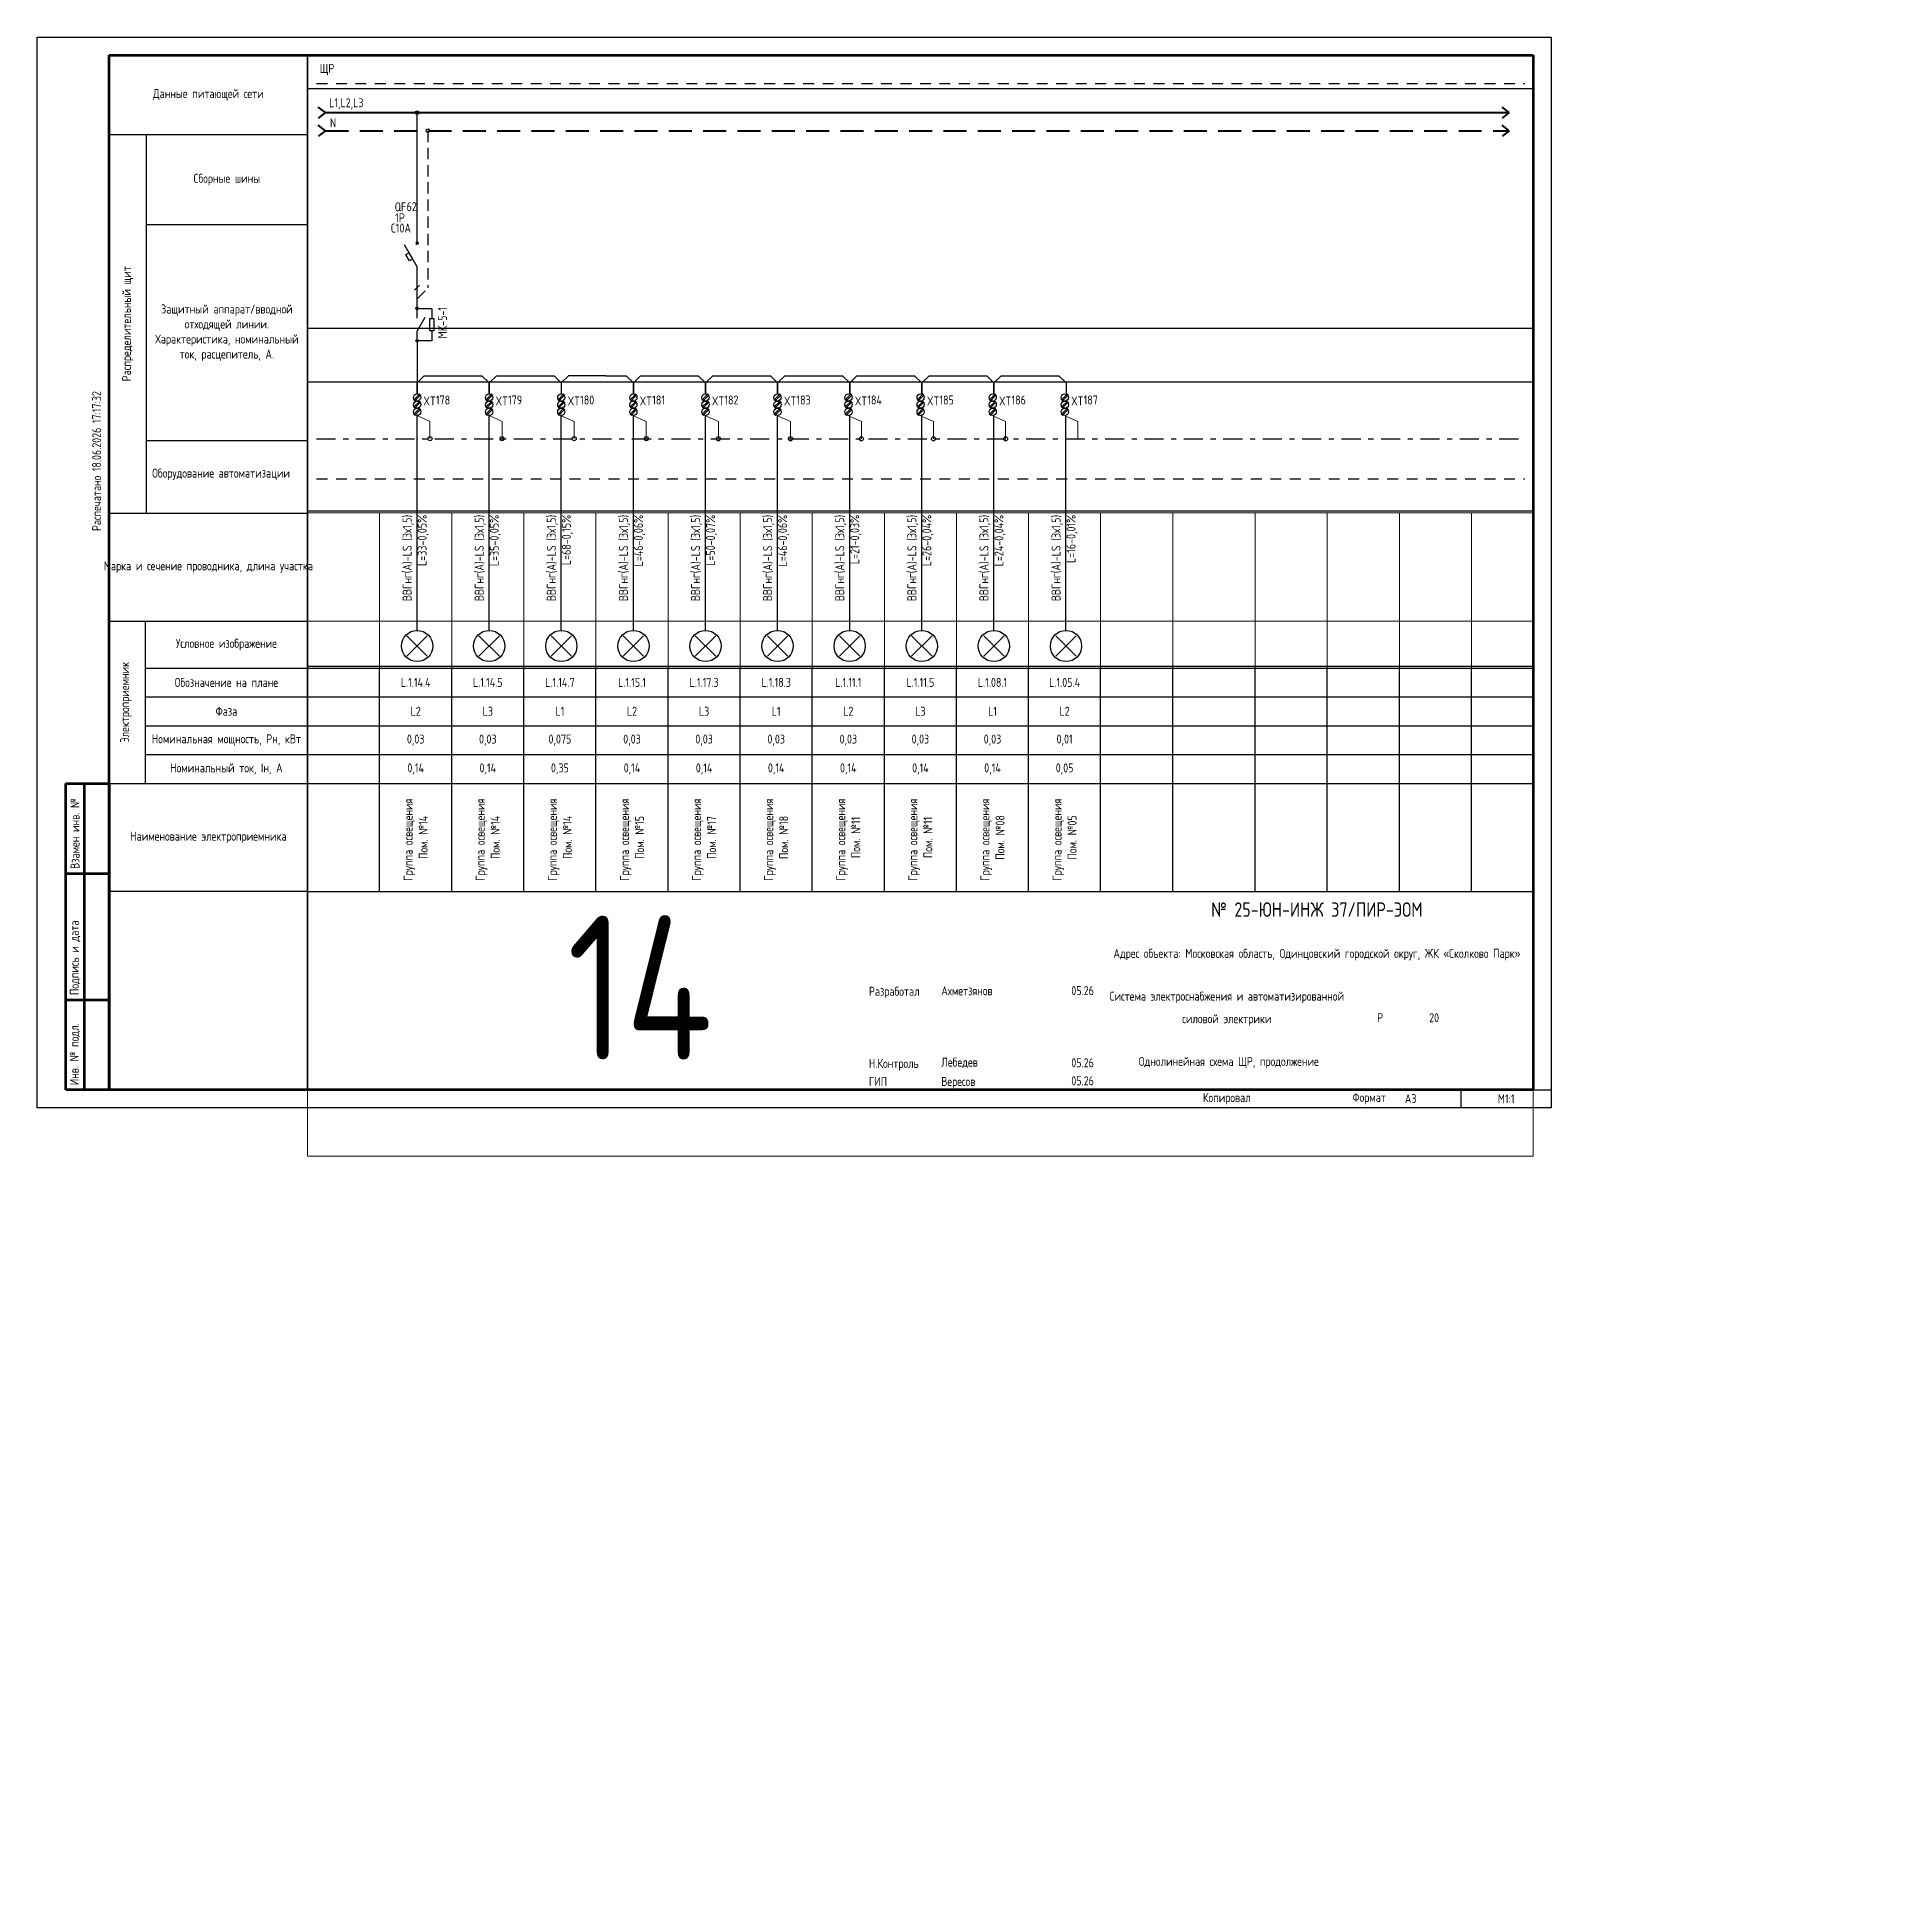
# Paper-space layout 'ЩР-1 (14)' of a CAD drawing. Header units: millimetres. Extents: x 0 to 513, y -218 to 297.
# The model-space entities are those that its viewports show. They can reach past a viewport. Long polylines and large blocks are cut down to what shows.
import ezdxf
from ezdxf.enums import TextEntityAlignment as Align

# ---------------------------------------------------------------- set-up
doc = ezdxf.new("R2010")
doc.units = ezdxf.units.MM
for name, pattern in [('HIDDEN2', [4.7625, 3.175, -1.5875]), ('JIS_02_0.7', [1.35, 0.75, -0.6]), ('Штрихштриховая', [10.936111, 5.291667, -2.116667, 1.411111, -2.116667])]:
    doc.linetypes.add(name, pattern=pattern)
for name, color, linetype in [('0 @ 1', 7, 'Continuous'), ('0 @ 5', 7, 'Continuous'), ('0_XT', 7, 'Continuous'), ('0_Рамка', 7, 'Continuous'), ('Нумерация QF', 7, 'Continuous')]:
    doc.layers.add(name, color=color, linetype=linetype)
doc.layers.add('0-Область подсчета', color=152, linetype='Continuous', plot=False, transparency=0.5)
doc.layers.add('0_UNC Defpoints ЭОМ', color=6, linetype='Continuous', plot=False)
doc.layers.add('_0_ PE_проводник', color=3, linetype='Штрихштриховая', lineweight=20)
doc.styles.add('UNC_A', font='GOST2304A_0.ttf')
doc.styles.add('Unecom', font='GOST2304A_0.ttf', dxfattribs={"height": 2.5})
doc.styles.add('СПДС', font='isocpeur.ttf', dxfattribs={"width": 0.8, "height": 2.5})

psp = doc.layouts.new('ЩР-1 (14)')

# ---------------------------------------------------------------- texts
at = {"insert": (407.5, 2.5), "char_height": 2.5, "width": 25, "attachment_point": 5, "line_spacing_factor": 2, "style": 'Unecom'}
psp.add_mtext('М1:1', dxfattribs=at)

msp = doc.modelspace()

# ---------------------------------------------------------------- texts
at = {"color": 0, "linetype": 'ByBlock', "lineweight": 20, "insert": (4512.435, 1499.398), "char_height": 2.5, "width": 36.46284, "attachment_point": 4, "rotation": 90, "line_spacing_factor": 3.6, "style": 'Unecom'}
msp.add_mtext('МК-5-1', dxfattribs=at)
at = {"layer": '0_XT', "char_height": 2.5, "attachment_point": 4, "style": 'Unecom'}
for s, insert in [('178', (4510.618, 1482.336)), ('179', (4530.618, 1482.336)), ('180', (4550.618, 1482.336)), ('181', (4570.618, 1482.336)), ('182', (4590.618, 1482.336)), ('183', (4610.618, 1482.336)), ('184', (4630.282, 1482.336)), ('185', (4650.282, 1482.336)), ('186', (4670.282, 1482.336)), ('187', (4690.282, 1482.336))]:
    msp.add_mtext_dynamic_manual_height_columns(s, width=9.91675, gutter_width=12.5, heights=[0], dxfattribs=dict(at, insert=insert))
at = {"layer": 'Defpoints', "color": 6, "insert": (4547.024, 1339.307), "char_height": 40, "attachment_point": 1, "style": 'Unecom'}
msp.add_mtext_dynamic_manual_height_columns('14', width=99.92054, gutter_width=12.5, heights=[0], dxfattribs=at)
at = {"layer": 'Нумерация QF', "char_height": 2.5, "style": 'Unecom'}
for s, width, insert, attachment_point in [('ЩР', 13.62236, (4478.367, 1575.564), 1), ('ЩР', 13.62236, (4478.367, 1575.564), 1), ('62', 7.51, (4502.476, 1535.984), 4)]:
    msp.add_mtext_dynamic_manual_height_columns(s, width=width, gutter_width=12.5, heights=[0], dxfattribs=dict(at, insert=insert, attachment_point=attachment_point))

# ---------------------------------------------------------------- blocks, each defined once
blk = doc.blocks.new('*U51')
at = {"lineweight": 60, "ltscale": 10}
for p, q in [((20, 292), (415, 292)), ((20, 5), (20, 292)), ((415, 292), (415, 5)), ((8, 90), (20, 90)), ((8, 5), (8, 90)), ((13, 90), (13, 5)), ((20, 90), (20, 5)), ((20, 90), (20, 5)), ((8, 65), (20, 65)), ((8, 30), (20, 30)), ((20, 5), (8, 5)), ((415, 5), (20, 5))]:
    blk.add_line(p, q, dxfattribs=at)
at = {"layer": '0_UNC Defpoints ЭОМ', "ltscale": 10}
blk.add_lwpolyline([(420, 0), (0, 0), (0, 297), (420, 297)], close=True, dxfattribs=at)
at = {"layer": '0_UNC Defpoints ЭОМ', "lineweight": 30}
blk.add_lwpolyline([(395, 5), (420, 5), (420, 0), (395, 0)], close=True, dxfattribs=at)
at = {"char_height": 2.5, "attachment_point": 4, "rotation": 90, "style": 'Unecom'}
for s, insert, width in [('{\\fGOST type A|b0|i1|c204|p34; }Взамен инв. №', (10.5, 65), 25), (' Подпись и дата', (10.5, 30), 35), (' Инв. № подл.', (10.5, 5), 24.4187)]:
    blk.add_mtext(s, dxfattribs=dict(at, insert=insert, width=width))
at = {"style": 'Unecom'}
for s, insert, char_height, width, attachment_point, line_spacing_factor in [('№ 25-ЮН-ИНЖ 37/ПИР-ЭОМ', (355, 54.99), 4, 120, 5, 2), ('Адрес объекта: Московская область, Одинцовский городской округ, ЖК «Сколково Парк»', (355, 42.5), 2.5, 115, 5, 1.5), ('Разработал', (230.72, 31.98), 2.5, 20, 4, 2), ('Ахметзянов', (250.8, 32.46), 2.5, 19.9212, 4, 2), ('05.26', (290, 32.5), 2.5, 10, 5, 2), ('Система электроснабжения и автоматизированной силовой электрики', (330, 27.5), 2.5, 70, 5, 1.5), ('Р', (372.5, 25), 2.5, 15, 5, 2), ('Н.Контроль', (230.72, 11.98), 2.5, 20, 4, 2), ('Лебедев', (250.8, 12.46), 2.5, 19.9212, 4, 2), ('05.26', (290, 12.5), 2.5, 10, 5, 2), ('ГИП', (230.72, 7.32), 2.5, 20, 4, 2), ('Вересов', (250.8, 6.97), 2.5, 19.9212, 4, 2), ('05.26', (290, 7.5), 2.5, 10, 5, 2)]:
    blk.add_mtext(s, dxfattribs=dict(at, insert=insert, char_height=char_height, width=width, attachment_point=attachment_point, line_spacing_factor=line_spacing_factor))
at = {"char_height": 2.5, "attachment_point": 4, "style": 'Unecom'}
for s, insert, width in [('Формат  ', (364.85, 2.55), 50), ('\\pi1; ', (250, -133.18), 20), ('\\pi1; ', (250, -133.18), 20), ('\\pi1; ', (250, -133.18), 20), ('\\pi1; ', (512.53, -218.32), 20), ('\\pi1; ', (512.53, -218.32), 20), ('\\pi1; ', (512.53, -218.32), 20)]:
    blk.add_mtext(s, dxfattribs=dict(at, insert=insert, width=width))
at = {"style": 'Unecom'}
blk.add_attdef('ЛИСТ_№', text='', height=2.5, dxfattribs=at).set_placement((387.5, 25), align=Align.MIDDLE_CENTER)
blk.add_attdef('КОЛ-ВО_ЛИСТОВ', text='', height=2.5, dxfattribs=at).set_placement((404.71, 23.69), align=Align.CENTER)
blk.add_attdef('ОПИСАНИЕ_ЛИСТА_001', (325.82, 11.28), '', height=2.5, dxfattribs=at)
at = {"style": 'Unecom', "flags": 8}
blk.add_attdef('ФОРМАТ_БУМАГИ', (379.38, 1.29), '', height=2.5, dxfattribs=at)
at = {"layer": '0_Рамка', "style": 'СПДС', "width": 0.8}
blk.add_text('Распечатано 18.06.2026 17:17:32', height=2.5, rotation=90, dxfattribs=at).set_placement((16.5, 160), align=Align.MIDDLE_LEFT)
at = {"layer": 'Defpoints', "insert": (330, 2.5), "char_height": 2.5, "width": 70, "attachment_point": 5, "style": 'Unecom'}
blk.add_mtext('Копировал', dxfattribs=at)
blk = doc.blocks.new('_Боковик_схема Юником')
at = {"color": 0, "lineweight": -2, "ltscale": 3}
blk.add_lwpolyline([(0, 232), (55, 232), (55, 0), (0, 0)], close=True, dxfattribs=at)
for points in [[(0, 210), (55, 210), (55, 125), (10.26, 125)], [(10.26, 210), (10.26, 105)], [(10.26, 185), (55, 185)], [(0, 105), (55, 105)], [(0, 75), (55, 75)], [(10, 75), (10, 30)], [(10, 62), (51.77, 62)], [(10, 62), (55, 62)], [(10, 54), (55, 54)], [(10, 46), (55, 46)], [(10, 38), (55, 38)], [(0, 30), (55, 30)]]:
    blk.add_lwpolyline(points, dxfattribs=at)
at = {"color": 0, "lineweight": -2, "char_height": 2.5, "attachment_point": 5, "style": 'Unecom'}
for s, insert, width in [('Данные питающей сети', (27.5, 221), 55), ('Сборные шины', (32.63, 197.5), 44.7356), ('Защитный аппарат/вводной отходящей линии.\\PХарактеристика, номинальный ток, расцепитель, А.', (32.63, 155), 44.7356), ('Оборудование автоматизации', (31.02, 115.72), 37.8835), ('Марка и сечение проводника, длина участка', (27.5, 90), 55), ('Условное изображение', (32.5, 68.5), 45), ('Обозначение на плане', (32.5, 58), 45), ('Фаза', (32.5, 50), 45), ('Номинальная мощность, Рн, кВт', (32.5, 42), 45), ('Номинальный ток, Iн, А', (32.5, 34), 45), ('Наименование электроприемника', (27.5, 15), 55)]:
    blk.add_mtext(s, dxfattribs=dict(at, insert=insert, width=width))
at = {"color": 0, "lineweight": -2, "char_height": 2.5, "attachment_point": 5, "rotation": 90, "style": 'Unecom'}
for s, insert, width in [('Распределительный щит', (5.13, 157.5), 105), ('Электроприемник', (4.61, 52.5), 45)]:
    blk.add_mtext(s, dxfattribs=dict(at, insert=insert, width=width))
blk = doc.blocks.new('*T29')
at = {"transparency": 16777216}
for p, q in [((0, 0), (0, 62)), ((0, 62), (7822.86, 62)), ((20, 0), (20, 62)), ((40, 0), (40, 62)), ((60, 0), (60, 62)), ((80, 0), (80, 62)), ((100, 0), (100, 62)), ((120, 0), (120, 62)), ((140, 0), (140, 62)), ((160, 0), (160, 62)), ((180, 0), (180, 62)), ((200, 0), (200, 62)), ((220, 0), (220, 62)), ((240, 0), (240, 62)), ((260, 0), (260, 62)), ((280, 0), (280, 62)), ((300, 0), (300, 62)), ((320, 0), (320, 62)), ((340, 0), (340, 62)), ((360, 0), (360, 62)), ((380, 0), (380, 62)), ((400, 0), (400, 62)), ((420, 0), (420, 62)), ((440, 0), (440, 62)), ((460, 0), (460, 62)), ((480, 0), (480, 62)), ((500, 0), (500, 62)), ((520, 0), (520, 62)), ((540, 0), (540, 62)), ((560, 0), (560, 62)), ((580, 0), (580, 62)), ((600, 0), (600, 62)), ((620, 0), (620, 62)), ((640, 0), (640, 62)), ((660, 0), (660, 62)), ((680, 0), (680, 62)), ((700, 0), (700, 62)), ((720, 0), (720, 62)), ((740, 0), (740, 62)), ((760, 0), (760, 62)), ((780, 0), (780, 62)), ((800, 0), (800, 62)), ((820, 0), (820, 62)), ((840, 0), (840, 62)), ((860, 0), (860, 62)), ((880, 0), (880, 62)), ((900, 0), (900, 62)), ((920, 0), (920, 62)), ((940, 0), (940, 62)), ((960, 0), (960, 62)), ((980, 0), (980, 62)), ((1000, 0), (1000, 62)), ((1020, 0), (1020, 62)), ((1040, 0), (1040, 62)), ((1060, 0), (1060, 62)), ((1080, 0), (1080, 62)), ((1100, 0), (1100, 62)), ((1120, 0), (1120, 62)), ((1140, 0), (1140, 62)), ((1160, 0), (1160, 62)), ((1180, 0), (1180, 62)), ((1200, 0), (1200, 62)), ((1220, 0), (1220, 62)), ((1240, 0), (1240, 62)), ((1260, 0), (1260, 62)), ((1280, 0), (1280, 62)), ((1300, 0), (1300, 62)), ((1320, 0), (1320, 62)), ((1340, 0), (1340, 62)), ((1360, 0), (1360, 62)), ((1380, 0), (1380, 62)), ((1400, 0), (1400, 62)), ((1420, 0), (1420, 62)), ((1440, 0), (1440, 62)), ((1460, 0), (1460, 62)), ((1480, 0), (1480, 62)), ((1500, 0), (1500, 62)), ((1520, 0), (1520, 62)), ((1540, 0), (1540, 62)), ((1560, 0), (1560, 62)), ((1580, 0), (1580, 62)), ((1600, 0), (1600, 62)), ((1620, 0), (1620, 62)), ((1640, 0), (1640, 62)), ((1660, 0), (1660, 62)), ((1680, 0), (1680, 62)), ((1700, 0), (1700, 62)), ((1720, 0), (1720, 62)), ((1740, 0), (1740, 62)), ((1760, 0), (1760, 62)), ((1780, 0), (1780, 62)), ((1800, 0), (1800, 62)), ((1820, 0), (1820, 62)), ((1840, 0), (1840, 62)), ((1860, 0), (1860, 62)), ((1880, 0), (1880, 62)), ((1900, 0), (1900, 62)), ((1920, 0), (1920, 62)), ((1940, 0), (1940, 62)), ((1960, 0), (1960, 62)), ((1980, 0), (1980, 62)), ((2000, 0), (2000, 62)), ((2020, 0), (2020, 62)), ((2040, 0), (2040, 62)), ((2060, 0), (2060, 62)), ((2080, 0), (2080, 62)), ((2100, 0), (2100, 62)), ((2120, 0), (2120, 62)), ((2140, 0), (2140, 62)), ((2160, 0), (2160, 62)), ((2180, 0), (2180, 62)), ((2200, 0), (2200, 62)), ((2220, 0), (2220, 62)), ((2240, 0), (2240, 62)), ((2260, 0), (2260, 62)), ((2280, 0), (2280, 62)), ((2300, 0), (2300, 62)), ((2320, 0), (2320, 62)), ((2340, 0), (2340, 62)), ((2360, 0), (2360, 62)), ((2380, 0), (2380, 62)), ((2400, 0), (2400, 62)), ((2420, 0), (2420, 62)), ((2440, 0), (2440, 62)), ((2460, 0), (2460, 62)), ((2480, 0), (2480, 62)), ((2500, 0), (2500, 62)), ((2520, 0), (2520, 62)), ((2540, 0), (2540, 62)), ((2560, 0), (2560, 62)), ((2580, 0), (2580, 62)), ((2600, 0), (2600, 62)), ((2620, 0), (2620, 62)), ((2640, 0), (2640, 62)), ((2660, 0), (2660, 62)), ((2680, 0), (2680, 62)), ((2700, 0), (2700, 62)), ((2720, 0), (2720, 62)), ((2740, 0), (2740, 62)), ((2760, 0), (2760, 62)), ((2780, 0), (2780, 62)), ((2800, 0), (2800, 62)), ((2820, 0), (2820, 62)), ((2840, 0), (2840, 62)), ((2860, 0), (2860, 62)), ((2880, 0), (2880, 62)), ((2900, 0), (2900, 62)), ((2920, 0), (2920, 62)), ((2940, 0), (2940, 62)), ((2960, 0), (2960, 62)), ((2980, 0), (2980, 62)), ((3000, 0), (3000, 62)), ((3020, 0), (3020, 62)), ((3040, 0), (3040, 62)), ((3060, 0), (3060, 62)), ((3080, 0), (3080, 62)), ((3100, 0), (3100, 62)), ((3120, 0), (3120, 62)), ((3140, 0), (3140, 62)), ((3160, 0), (3160, 62)), ((3180, 0), (3180, 62)), ((3200, 0), (3200, 62)), ((3220, 0), (3220, 62)), ((3240, 0), (3240, 62)), ((3260, 0), (3260, 62)), ((3280, 0), (3280, 62)), ((3300, 0), (3300, 62)), ((3320, 0), (3320, 62)), ((3340, 0), (3340, 62)), ((3360, 0), (3360, 62)), ((3380, 0), (3380, 62)), ((3400, 0), (3400, 62)), ((3420, 0), (3420, 62)), ((3440, 0), (3440, 62)), ((3460, 0), (3460, 62)), ((3480, 0), (3480, 62)), ((3500, 0), (3500, 62)), ((3520, 0), (3520, 62)), ((3540, 0), (3540, 62)), ((3560, 0), (3560, 62)), ((3580, 0), (3580, 62)), ((3600, 0), (3600, 62)), ((3620, 0), (3620, 62)), ((3640, 0), (3640, 62)), ((3660, 0), (3660, 62)), ((3680, 0), (3680, 62)), ((3700, 0), (3700, 62)), ((3720, 0), (3720, 62)), ((3740, 0), (3740, 62)), ((3760, 0), (3760, 62)), ((3780, 0), (3780, 62)), ((3800, 0), (3800, 62)), ((3820, 0), (3820, 62)), ((3840, 0), (3840, 62)), ((3860, 0), (3860, 62)), ((3880, 0), (3880, 62)), ((3900, 0), (3900, 62)), ((3920, 0), (3920, 62)), ((3940, 0), (3940, 62)), ((3960, 0), (3960, 62)), ((3980, 0), (3980, 62)), ((4000, 0), (4000, 62)), ((4020, 0), (4020, 62)), ((4040, 0), (4040, 62)), ((4060, 0), (4060, 62)), ((4080, 0), (4080, 62)), ((4100, 0), (4100, 62)), ((4120, 0), (4120, 62)), ((4140, 0), (4140, 62)), ((4160, 0), (4160, 62)), ((4180, 0), (4180, 62)), ((4200, 0), (4200, 62)), ((4220, 0), (4220, 62)), ((4240, 0), (4240, 62)), ((4260, 0), (4260, 62)), ((4280, 0), (4280, 62)), ((4300, 0), (4300, 62)), ((4320, 0), (4320, 62)), ((4340, 0), (4340, 62)), ((4360, 0), (4360, 62)), ((4380, 0), (4380, 62)), ((4400, 0), (4400, 62)), ((4420, 0), (4420, 62)), ((4440, 0), (4440, 62)), ((4460, 0), (4460, 62)), ((4480, 0), (4480, 62)), ((4500, 0), (4500, 62)), ((4520, 0), (4520, 62)), ((4540, 0), (4540, 62)), ((4560, 0), (4560, 62)), ((4580, 0), (4580, 62)), ((4600, 0), (4600, 62)), ((4620, 0), (4620, 62)), ((4640, 0), (4640, 62)), ((4660, 0), (4660, 62)), ((4682.86, 0), (4682.86, 62)), ((4702.86, 0), (4702.86, 62)), ((4722.86, 0), (4722.86, 62)), ((4742.86, 0), (4742.86, 62)), ((4762.86, 0), (4762.86, 62)), ((4782.86, 0), (4782.86, 62)), ((4802.86, 0), (4802.86, 62)), ((4822.86, 0), (4822.86, 62)), ((4842.86, 0), (4842.86, 62)), ((4862.86, 0), (4862.86, 62)), ((4882.86, 0), (4882.86, 62)), ((4902.86, 0), (4902.86, 62)), ((4922.86, 0), (4922.86, 62)), ((4942.86, 0), (4942.86, 62)), ((4962.86, 0), (4962.86, 62)), ((4982.86, 0), (4982.86, 62)), ((5002.86, 0), (5002.86, 62)), ((5022.86, 0), (5022.86, 62)), ((5042.86, 0), (5042.86, 62)), ((5062.86, 0), (5062.86, 62)), ((5082.86, 0), (5082.86, 62)), ((5102.86, 0), (5102.86, 62)), ((5122.86, 0), (5122.86, 62)), ((5142.86, 0), (5142.86, 62)), ((5162.86, 0), (5162.86, 62)), ((5182.86, 0), (5182.86, 62)), ((5202.86, 0), (5202.86, 62)), ((5222.86, 0), (5222.86, 62)), ((5242.86, 0), (5242.86, 62)), ((5262.86, 0), (5262.86, 62)), ((5282.86, 0), (5282.86, 62)), ((5302.86, 0), (5302.86, 62)), ((5322.86, 0), (5322.86, 62)), ((5342.86, 0), (5342.86, 62)), ((5362.86, 0), (5362.86, 62)), ((5382.86, 0), (5382.86, 62)), ((5402.86, 0), (5402.86, 62)), ((5422.86, 0), (5422.86, 62)), ((5442.86, 0), (5442.86, 62)), ((5462.86, 0), (5462.86, 62)), ((5482.86, 0), (5482.86, 62)), ((5502.86, 0), (5502.86, 62)), ((5522.86, 0), (5522.86, 62)), ((5542.86, 0), (5542.86, 62)), ((5562.86, 0), (5562.86, 62)), ((5582.86, 0), (5582.86, 62)), ((5602.86, 0), (5602.86, 62)), ((5622.86, 0), (5622.86, 62)), ((5642.86, 0), (5642.86, 62)), ((5662.86, 0), (5662.86, 62)), ((5682.86, 0), (5682.86, 62)), ((5702.86, 0), (5702.86, 62)), ((5722.86, 0), (5722.86, 62)), ((5742.86, 0), (5742.86, 62)), ((5762.86, 0), (5762.86, 62)), ((5782.86, 0), (5782.86, 62)), ((5802.86, 0), (5802.86, 62)), ((5822.86, 0), (5822.86, 62)), ((5842.86, 0), (5842.86, 62)), ((5862.86, 0), (5862.86, 62)), ((5882.86, 0), (5882.86, 62)), ((5902.86, 0), (5902.86, 62)), ((5922.86, 0), (5922.86, 62)), ((5942.86, 0), (5942.86, 62)), ((5962.86, 0), (5962.86, 62)), ((5982.86, 0), (5982.86, 62)), ((6002.86, 0), (6002.86, 62)), ((6022.86, 0), (6022.86, 62)), ((6042.86, 0), (6042.86, 62)), ((6062.86, 0), (6062.86, 62)), ((6082.86, 0), (6082.86, 62)), ((6102.86, 0), (6102.86, 62)), ((6122.86, 0), (6122.86, 62)), ((6142.86, 0), (6142.86, 62)), ((6162.86, 0), (6162.86, 62)), ((6182.86, 0), (6182.86, 62)), ((6202.86, 0), (6202.86, 62)), ((6222.86, 0), (6222.86, 62)), ((6242.86, 0), (6242.86, 62)), ((6262.86, 0), (6262.86, 62)), ((6282.86, 0), (6282.86, 62)), ((6302.86, 0), (6302.86, 62)), ((6322.86, 0), (6322.86, 62)), ((6342.86, 0), (6342.86, 62)), ((6362.86, 0), (6362.86, 62)), ((6382.86, 0), (6382.86, 62)), ((6402.86, 0), (6402.86, 62)), ((6422.86, 0), (6422.86, 62)), ((6442.86, 0), (6442.86, 62)), ((6462.86, 0), (6462.86, 62)), ((6482.86, 0), (6482.86, 62)), ((6502.86, 0), (6502.86, 62)), ((6522.86, 0), (6522.86, 62)), ((6542.86, 0), (6542.86, 62)), ((6562.86, 0), (6562.86, 62)), ((6582.86, 0), (6582.86, 62)), ((6602.86, 0), (6602.86, 62)), ((6622.86, 0), (6622.86, 62)), ((6642.86, 0), (6642.86, 62)), ((6662.86, 0), (6662.86, 62)), ((6682.86, 0), (6682.86, 62)), ((6702.86, 0), (6702.86, 62)), ((6722.86, 0), (6722.86, 62)), ((6742.86, 0), (6742.86, 62)), ((6762.86, 0), (6762.86, 62)), ((6782.86, 0), (6782.86, 62)), ((6802.86, 0), (6802.86, 62)), ((6822.86, 0), (6822.86, 62)), ((6842.86, 0), (6842.86, 62)), ((6862.86, 0), (6862.86, 62)), ((6882.86, 0), (6882.86, 62)), ((6902.86, 0), (6902.86, 62)), ((6922.86, 0), (6922.86, 62)), ((6942.86, 0), (6942.86, 62)), ((6962.86, 0), (6962.86, 62)), ((6982.86, 0), (6982.86, 62)), ((7002.86, 0), (7002.86, 62)), ((7022.86, 0), (7022.86, 62)), ((7042.86, 0), (7042.86, 62)), ((7062.86, 0), (7062.86, 62)), ((7082.86, 0), (7082.86, 62)), ((7102.86, 0), (7102.86, 62)), ((7122.86, 0), (7122.86, 62)), ((7142.86, 0), (7142.86, 62)), ((7162.86, 0), (7162.86, 62)), ((7182.86, 0), (7182.86, 62)), ((7202.86, 0), (7202.86, 62)), ((7222.86, 0), (7222.86, 62)), ((7242.86, 0), (7242.86, 62)), ((7262.86, 0), (7262.86, 62)), ((7282.86, 0), (7282.86, 62)), ((7302.86, 0), (7302.86, 62)), ((7322.86, 0), (7322.86, 62)), ((7342.86, 0), (7342.86, 62)), ((7362.86, 0), (7362.86, 62)), ((7382.86, 0), (7382.86, 62)), ((7402.86, 0), (7402.86, 62)), ((7422.86, 0), (7422.86, 62)), ((7442.86, 0), (7442.86, 62)), ((7462.86, 0), (7462.86, 62)), ((7482.86, 0), (7482.86, 62)), ((7502.86, 0), (7502.86, 62)), ((7522.86, 0), (7522.86, 62)), ((7542.86, 0), (7542.86, 62)), ((7562.86, 0), (7562.86, 62)), ((7582.86, 0), (7582.86, 62)), ((7602.86, 0), (7602.86, 62)), ((7622.86, 0), (7622.86, 62)), ((7642.86, 0), (7642.86, 62)), ((7662.86, 0), (7662.86, 62)), ((7682.86, 0), (7682.86, 62)), ((7702.86, 0), (7702.86, 62)), ((7722.86, 0), (7722.86, 62)), ((7742.86, 0), (7742.86, 62)), ((7762.86, 0), (7762.86, 62)), ((7782.86, 0), (7782.86, 62)), ((7802.86, 0), (7802.86, 62)), ((7822.86, 0), (7822.86, 62)), ((0, 54), (7822.86, 54)), ((0, 46), (7822.86, 46)), ((0, 38), (7822.86, 38)), ((0, 30), (7822.86, 30)), ((0, 0), (7822.86, 0))]:
    blk.add_line(p, q, dxfattribs=at)
at = {"layer": 'Defpoints', "color": 8, "linetype": 'ByBlock', "lineweight": 0, "transparency": 16777216}
for p, q in [((0, 62), (0, 105)), ((0, 105), (8066.19, 105)), ((20, 62), (20, 105)), ((40, 62), (40, 105)), ((60, 62), (60, 105)), ((80, 62), (80, 105)), ((100, 62), (100, 105)), ((120, 62), (120, 105)), ((140, 62), (140, 105)), ((160, 62), (160, 105)), ((180, 62), (180, 105)), ((200, 62), (200, 105)), ((220, 62), (220, 105)), ((240, 62), (240, 105)), ((260, 62), (260, 105)), ((280, 62), (280, 105)), ((300, 62), (300, 105)), ((320, 62), (320, 105)), ((340, 62), (340, 105)), ((360, 62), (360, 105)), ((380, 62), (380, 105)), ((400, 62), (400, 105)), ((420, 62), (420, 105)), ((440, 62), (440, 105)), ((460, 62), (460, 105)), ((480, 62), (480, 105)), ((500, 62), (500, 105)), ((520, 62), (520, 105)), ((540, 62), (540, 105)), ((560, 62), (560, 105)), ((580, 62), (580, 105)), ((600, 62), (600, 105)), ((620, 62), (620, 105)), ((640, 62), (640, 105)), ((660, 62), (660, 105)), ((680, 62), (680, 105)), ((700, 62), (700, 105)), ((720, 62), (720, 105)), ((740, 62), (740, 105)), ((760, 62), (760, 105)), ((780, 62), (780, 105)), ((800, 62), (800, 105)), ((820, 62), (820, 105)), ((840, 62), (840, 105)), ((860, 62), (860, 105)), ((880, 62), (880, 105)), ((900, 62), (900, 105)), ((920, 62), (920, 105)), ((940, 62), (940, 105)), ((960, 62), (960, 105)), ((980, 62), (980, 105)), ((1000, 62), (1000, 105)), ((1020, 62), (1020, 105)), ((1040, 62), (1040, 105)), ((1060, 62), (1060, 105)), ((1080, 62), (1080, 105)), ((1100, 62), (1100, 105)), ((1120, 62), (1120, 105)), ((1140, 62), (1140, 105)), ((1160, 62), (1160, 105)), ((1180, 62), (1180, 105)), ((1200, 62), (1200, 105)), ((1220, 62), (1220, 105)), ((1240, 62), (1240, 105)), ((1260, 62), (1260, 105)), ((1280, 62), (1280, 105)), ((1300, 62), (1300, 105)), ((1320, 62), (1320, 105)), ((1340, 62), (1340, 105)), ((1360, 62), (1360, 105)), ((1380, 62), (1380, 105)), ((1400, 62), (1400, 105)), ((1420, 62), (1420, 105)), ((1440, 62), (1440, 105)), ((1460, 62), (1460, 105)), ((1480, 62), (1480, 105)), ((1500, 62), (1500, 105)), ((1520, 62), (1520, 105)), ((1540, 62), (1540, 105)), ((1560, 62), (1560, 105)), ((1580, 62), (1580, 105)), ((1600, 62), (1600, 105)), ((1620, 62), (1620, 105)), ((1640, 62), (1640, 105)), ((1660, 62), (1660, 105)), ((1680, 62), (1680, 105)), ((1700, 62), (1700, 105)), ((1720, 62), (1720, 105)), ((1740, 62), (1740, 105)), ((1760, 62), (1760, 105)), ((1780, 62), (1780, 105)), ((1800, 62), (1800, 105)), ((1820, 62), (1820, 105)), ((1840, 62), (1840, 105)), ((1860, 62), (1860, 105)), ((1880, 62), (1880, 105)), ((1900, 62), (1900, 105)), ((1920, 62), (1920, 105)), ((1940, 62), (1940, 105)), ((1960, 62), (1960, 105)), ((1980, 62), (1980, 105)), ((2000, 62), (2000, 105)), ((2020, 62), (2020, 105)), ((2040, 62), (2040, 105)), ((2060, 62), (2060, 105)), ((2080, 62), (2080, 105)), ((2100, 62), (2100, 105)), ((2120, 62), (2120, 105)), ((2140, 62), (2140, 105)), ((2160, 62), (2160, 105)), ((2180, 62), (2180, 105)), ((2200, 62), (2200, 105)), ((2220, 62), (2220, 105)), ((2240, 62), (2240, 105)), ((2260, 62), (2260, 105)), ((2280, 62), (2280, 105)), ((2300, 62), (2300, 105)), ((2320, 62), (2320, 105)), ((2340, 62), (2340, 105)), ((2360, 62), (2360, 105)), ((2380, 62), (2380, 105)), ((2400, 62), (2400, 105)), ((2420, 62), (2420, 105)), ((2440, 62), (2440, 105)), ((2460, 62), (2460, 105)), ((2480, 62), (2480, 105)), ((2500, 62), (2500, 105)), ((2520, 62), (2520, 105)), ((2540, 62), (2540, 105)), ((2560, 62), (2560, 105)), ((2580, 62), (2580, 105)), ((2600, 62), (2600, 105)), ((2620, 62), (2620, 105)), ((2640, 62), (2640, 105)), ((2660, 62), (2660, 105)), ((2680, 62), (2680, 105)), ((2700, 62), (2700, 105)), ((2720, 62), (2720, 105)), ((2740, 62), (2740, 105)), ((2760, 62), (2760, 105)), ((2780, 62), (2780, 105)), ((2800, 62), (2800, 105)), ((2820, 62), (2820, 105)), ((2840, 62), (2840, 105)), ((2860, 62), (2860, 105)), ((2880, 62), (2880, 105)), ((2900, 62), (2900, 105)), ((2920, 62), (2920, 105)), ((2940, 62), (2940, 105)), ((2960, 62), (2960, 105)), ((2980, 62), (2980, 105)), ((3000, 62), (3000, 105)), ((3020, 62), (3020, 105)), ((3040, 62), (3040, 105)), ((3060, 62), (3060, 105)), ((3080, 62), (3080, 105)), ((3100, 62), (3100, 105)), ((3120, 62), (3120, 105)), ((3140, 62), (3140, 105)), ((3160, 62), (3160, 105)), ((3180, 62), (3180, 105)), ((3200, 62), (3200, 105)), ((3220, 62), (3220, 105)), ((3240, 62), (3240, 105)), ((3260, 62), (3260, 105)), ((3280, 62), (3280, 105)), ((3300, 62), (3300, 105)), ((3320, 62), (3320, 105)), ((3340, 62), (3340, 105)), ((3360, 62), (3360, 105)), ((3380, 62), (3380, 105)), ((3400, 62), (3400, 105)), ((3420, 62), (3420, 105)), ((3440, 62), (3440, 105)), ((3460, 62), (3460, 105)), ((3480, 62), (3480, 105)), ((3500, 62), (3500, 105)), ((3520, 62), (3520, 105)), ((3540, 62), (3540, 105)), ((3560, 62), (3560, 105)), ((3580, 62), (3580, 105)), ((3600, 62), (3600, 105)), ((3620, 62), (3620, 105)), ((3640, 62), (3640, 105)), ((3660, 62), (3660, 105)), ((3680, 62), (3680, 105)), ((3700, 62), (3700, 105)), ((3720, 62), (3720, 105)), ((3740, 62), (3740, 105)), ((3760, 62), (3760, 105)), ((3780, 62), (3780, 105)), ((3800, 62), (3800, 105)), ((3820, 62), (3820, 105)), ((3840, 62), (3840, 105)), ((3860, 62), (3860, 105)), ((3880, 62), (3880, 105)), ((3900, 62), (3900, 105)), ((3920, 62), (3920, 105)), ((3940, 62), (3940, 105)), ((3960, 62), (3960, 105)), ((3980, 62), (3980, 105)), ((4000, 62), (4000, 105)), ((4020, 62), (4020, 105)), ((4040, 62), (4040, 105)), ((4060, 62), (4060, 105)), ((4080, 62), (4080, 105)), ((4100, 62), (4100, 105)), ((4120, 62), (4120, 105)), ((4140, 62), (4140, 105)), ((4160, 62), (4160, 105)), ((4180, 62), (4180, 105)), ((4200, 62), (4200, 105)), ((4220, 62), (4220, 105)), ((4240, 62), (4240, 105)), ((4260, 62), (4260, 105)), ((4280, 62), (4280, 105)), ((4300, 62), (4300, 105)), ((4320, 62), (4320, 105)), ((4340, 62), (4340, 105)), ((4360, 62), (4360, 105)), ((4380, 62), (4380, 105)), ((4400, 62), (4400, 105)), ((4420, 62), (4420, 105)), ((4440, 62), (4440, 105)), ((4460, 62), (4460, 105)), ((4480, 62), (4480, 105)), ((4500, 62), (4500, 105)), ((4520, 62), (4520, 105)), ((4540, 62), (4540, 105)), ((4560, 62), (4560, 105)), ((4580, 62), (4580, 105)), ((4600, 62), (4600, 105)), ((4620, 62), (4620, 105)), ((4640, 62), (4640, 105)), ((4660, 62), (4660, 105)), ((4682.86, 62), (4682.86, 105)), ((4702.86, 62), (4702.86, 105)), ((4722.86, 62), (4722.86, 105)), ((4742.86, 62), (4742.86, 105)), ((4762.86, 62), (4762.86, 105)), ((4782.86, 62), (4782.86, 105)), ((4802.86, 62), (4802.86, 105)), ((4822.86, 62), (4822.86, 105)), ((4842.86, 62), (4842.86, 105)), ((4862.86, 62), (4862.86, 105)), ((4882.86, 62), (4882.86, 105)), ((4902.86, 62), (4902.86, 105)), ((4922.86, 62), (4922.86, 105)), ((4942.86, 62), (4942.86, 105)), ((4962.86, 62), (4962.86, 105)), ((4982.86, 62), (4982.86, 105)), ((5002.86, 62), (5002.86, 105)), ((5022.86, 62), (5022.86, 105)), ((5042.86, 62), (5042.86, 105)), ((5062.86, 62), (5062.86, 105)), ((5082.86, 62), (5082.86, 105)), ((5102.86, 62), (5102.86, 105)), ((5122.86, 62), (5122.86, 105)), ((5142.86, 62), (5142.86, 105)), ((5162.86, 62), (5162.86, 105)), ((5182.86, 62), (5182.86, 105)), ((5202.86, 62), (5202.86, 105)), ((5222.86, 62), (5222.86, 105)), ((5242.86, 62), (5242.86, 105)), ((5262.86, 62), (5262.86, 105)), ((5282.86, 62), (5282.86, 105)), ((5302.86, 62), (5302.86, 105)), ((5322.86, 62), (5322.86, 105)), ((5342.86, 62), (5342.86, 105)), ((5362.86, 62), (5362.86, 105)), ((5382.86, 62), (5382.86, 105)), ((5402.86, 62), (5402.86, 105)), ((5422.86, 62), (5422.86, 105)), ((5442.86, 62), (5442.86, 105)), ((5462.86, 62), (5462.86, 105)), ((5482.86, 62), (5482.86, 105)), ((5502.86, 62), (5502.86, 105)), ((5522.86, 62), (5522.86, 105)), ((5542.86, 62), (5542.86, 105)), ((5562.86, 62), (5562.86, 105)), ((5582.86, 62), (5582.86, 105)), ((5602.86, 62), (5602.86, 105)), ((5622.86, 62), (5622.86, 105)), ((5642.86, 62), (5642.86, 105)), ((5662.86, 62), (5662.86, 105)), ((5682.86, 62), (5682.86, 105)), ((5702.86, 62), (5702.86, 105)), ((5722.86, 62), (5722.86, 105)), ((5742.86, 62), (5742.86, 105)), ((5762.86, 62), (5762.86, 105)), ((5782.86, 62), (5782.86, 105)), ((5802.86, 62), (5802.86, 105)), ((5822.86, 62), (5822.86, 105)), ((5842.86, 62), (5842.86, 105)), ((5862.86, 62), (5862.86, 105)), ((5882.86, 62), (5882.86, 105)), ((5902.86, 62), (5902.86, 105)), ((5922.86, 62), (5922.86, 105)), ((5942.86, 62), (5942.86, 105)), ((5962.86, 62), (5962.86, 105)), ((5982.86, 62), (5982.86, 105)), ((6002.86, 62), (6002.86, 105)), ((6022.86, 62), (6022.86, 105)), ((6042.86, 62), (6042.86, 105)), ((6062.86, 62), (6062.86, 105)), ((6082.86, 62), (6082.86, 105)), ((6102.86, 62), (6102.86, 105)), ((6122.86, 62), (6122.86, 105)), ((6142.86, 62), (6142.86, 105)), ((6162.86, 62), (6162.86, 105)), ((6182.86, 62), (6182.86, 105)), ((6202.86, 62), (6202.86, 105)), ((6222.86, 62), (6222.86, 105)), ((6242.86, 62), (6242.86, 105)), ((6262.86, 62), (6262.86, 105)), ((6282.86, 62), (6282.86, 105)), ((6302.86, 62), (6302.86, 105)), ((6322.86, 62), (6322.86, 105)), ((6342.86, 62), (6342.86, 105)), ((6362.86, 62), (6362.86, 105)), ((6382.86, 62), (6382.86, 105)), ((6402.86, 62), (6402.86, 105)), ((6422.86, 62), (6422.86, 105)), ((6442.86, 62), (6442.86, 105)), ((6462.86, 62), (6462.86, 105)), ((6482.86, 62), (6482.86, 105)), ((6502.86, 62), (6502.86, 105)), ((6522.86, 62), (6522.86, 105)), ((6542.86, 62), (6542.86, 105)), ((6562.86, 62), (6562.86, 105)), ((6582.86, 62), (6582.86, 105)), ((6602.86, 62), (6602.86, 105)), ((6622.86, 62), (6622.86, 105)), ((6642.86, 62), (6642.86, 105)), ((6662.86, 62), (6662.86, 105)), ((6682.86, 62), (6682.86, 105)), ((6702.86, 62), (6702.86, 105)), ((6722.86, 62), (6722.86, 105)), ((6742.86, 62), (6742.86, 105)), ((6762.86, 62), (6762.86, 105)), ((6782.86, 62), (6782.86, 105)), ((6802.86, 62), (6802.86, 105)), ((6822.86, 62), (6822.86, 105)), ((6842.86, 62), (6842.86, 105)), ((6862.86, 62), (6862.86, 105)), ((6882.86, 62), (6882.86, 105)), ((6902.86, 62), (6902.86, 105)), ((6922.86, 62), (6922.86, 105)), ((6942.86, 62), (6942.86, 105)), ((6962.86, 62), (6962.86, 105)), ((6982.86, 62), (6982.86, 105)), ((7002.86, 62), (7002.86, 105)), ((7022.86, 62), (7022.86, 105)), ((7042.86, 62), (7042.86, 105)), ((7062.86, 62), (7062.86, 105)), ((7082.86, 62), (7082.86, 105)), ((7102.86, 62), (7102.86, 105)), ((7122.86, 62), (7122.86, 105)), ((7142.86, 62), (7142.86, 105)), ((7162.86, 62), (7162.86, 105)), ((7182.86, 62), (7182.86, 105)), ((7202.86, 62), (7202.86, 105)), ((7222.86, 62), (7222.86, 105)), ((7242.86, 62), (7242.86, 105)), ((7262.86, 62), (7262.86, 105)), ((7282.86, 62), (7282.86, 105)), ((7302.86, 62), (7302.86, 105)), ((7322.86, 62), (7322.86, 105)), ((7342.86, 62), (7342.86, 105)), ((7362.86, 62), (7362.86, 105)), ((7382.86, 62), (7382.86, 105)), ((7402.86, 62), (7402.86, 105)), ((7422.86, 62), (7422.86, 105)), ((7442.86, 62), (7442.86, 105)), ((7462.86, 62), (7462.86, 105)), ((7482.86, 62), (7482.86, 105)), ((7502.86, 62), (7502.86, 105)), ((7522.86, 62), (7522.86, 105)), ((7542.86, 62), (7542.86, 105)), ((7562.86, 62), (7562.86, 105)), ((7582.86, 62), (7582.86, 105)), ((7602.86, 62), (7602.86, 105)), ((7622.86, 62), (7622.86, 105)), ((7642.86, 62), (7642.86, 105)), ((7662.86, 62), (7662.86, 105)), ((7682.86, 62), (7682.86, 105)), ((7702.86, 62), (7702.86, 105)), ((7722.86, 62), (7722.86, 105)), ((7742.86, 62), (7742.86, 105)), ((7762.86, 62), (7762.86, 105)), ((7782.86, 62), (7782.86, 105)), ((7802.86, 62), (7802.86, 105)), ((7822.86, 62), (7822.86, 105)), ((7826.19, 0), (7826.19, 105)), ((7829.52, 0), (7829.52, 105)), ((7832.86, 0), (7832.86, 105)), ((7836.19, 0), (7836.19, 105)), ((7839.52, 0), (7839.52, 105)), ((7842.86, 0), (7842.86, 105)), ((7846.19, 0), (7846.19, 105)), ((7849.52, 0), (7849.52, 105)), ((7852.86, 0), (7852.86, 105)), ((7856.19, 0), (7856.19, 105)), ((7859.52, 0), (7859.52, 105)), ((7862.86, 0), (7862.86, 105)), ((7866.19, 0), (7866.19, 105)), ((7869.52, 0), (7869.52, 105)), ((7872.86, 0), (7872.86, 105)), ((7876.19, 0), (7876.19, 105)), ((7879.52, 0), (7879.52, 105)), ((7882.86, 0), (7882.86, 105)), ((7886.19, 0), (7886.19, 105)), ((7889.52, 0), (7889.52, 105)), ((7892.86, 0), (7892.86, 105)), ((7896.19, 0), (7896.19, 105)), ((7899.52, 0), (7899.52, 105)), ((7902.86, 0), (7902.86, 105)), ((7906.19, 0), (7906.19, 105)), ((7909.52, 0), (7909.52, 105)), ((7912.86, 0), (7912.86, 105)), ((7916.19, 0), (7916.19, 105)), ((7919.52, 0), (7919.52, 105)), ((7922.86, 0), (7922.86, 105)), ((7926.19, 0), (7926.19, 105)), ((7929.52, 0), (7929.52, 105)), ((7932.86, 0), (7932.86, 105)), ((7936.19, 0), (7936.19, 105)), ((7939.52, 0), (7939.52, 105)), ((7942.86, 0), (7942.86, 105)), ((7946.19, 0), (7946.19, 105)), ((7949.52, 0), (7949.52, 105)), ((7952.86, 0), (7952.86, 105)), ((7956.19, 0), (7956.19, 105)), ((7959.52, 0), (7959.52, 105)), ((7962.86, 0), (7962.86, 105)), ((7966.19, 0), (7966.19, 105)), ((7969.52, 0), (7969.52, 105)), ((7972.86, 0), (7972.86, 105)), ((7976.19, 0), (7976.19, 105)), ((7979.52, 0), (7979.52, 105)), ((7982.86, 0), (7982.86, 105)), ((7986.19, 0), (7986.19, 105)), ((7989.52, 0), (7989.52, 105)), ((7992.86, 0), (7992.86, 105)), ((7996.19, 0), (7996.19, 105)), ((7999.52, 0), (7999.52, 105)), ((8002.86, 0), (8002.86, 105)), ((8006.19, 0), (8006.19, 105)), ((8009.52, 0), (8009.52, 105)), ((8012.86, 0), (8012.86, 105)), ((8016.19, 0), (8016.19, 105)), ((8019.52, 0), (8019.52, 105)), ((8022.86, 0), (8022.86, 105)), ((8026.19, 0), (8026.19, 105)), ((8029.52, 0), (8029.52, 105)), ((8032.86, 0), (8032.86, 105)), ((8036.19, 0), (8036.19, 105)), ((8039.52, 0), (8039.52, 105)), ((8042.86, 0), (8042.86, 105)), ((8046.19, 0), (8046.19, 105)), ((8049.52, 0), (8049.52, 105)), ((8052.86, 0), (8052.86, 105)), ((8056.19, 0), (8056.19, 105)), ((8059.52, 0), (8059.52, 105)), ((8062.86, 0), (8062.86, 105)), ((8066.19, 0), (8066.19, 105)), ((0, 75), (8066.19, 75)), ((7822.86, 62), (8066.19, 62)), ((7822.86, 54), (8066.19, 54)), ((7822.86, 46), (8066.19, 46)), ((7822.86, 38), (8066.19, 38)), ((7822.86, 30), (8066.19, 30)), ((7822.86, 0), (8066.19, 0))]:
    blk.add_line(p, q, dxfattribs=at)
at = {"transparency": 16777216, "char_height": 2.5, "rotation": 90, "style": 'Unecom'}
for s, insert, width, attachment_point in [('ВВГнг(А)-LS (5х16)^JL=19-0,91%', (30, 104.5), 29, 6), ('#Н/Д', (130, 104.5), 29, 6), ('ВВГнг(А)-LS (3х2,5)^JL=22-1,28%', (210, 104.5), 29, 6), ('ВВГнг(А)-LS (3х2,5)^JL=22-1,28%', (290, 104.5), 29, 6), ('ВВГнг(А)-LS (3х2,5)^JL=20-0,05%', (370, 104.5), 29, 6), ('ВВГнг(А)-LS (3х2,5)^JL=25-0,08%', (390, 104.5), 29, 6), ('ВВГнг(А)-LS (3х2,5)^JL=22-0,06%', (410, 104.5), 29, 6), ('ВВГнг(А)-LS (3х2,5)^JL=20-0,05%', (430, 104.5), 29, 6), ('ВВГнг(А)-LS (3х2,5)^JL=23-0,06%', (450, 104.5), 29, 6), ('ВВГнг(А)-LS (3х2,5)^JL=34-0,14%', (470, 104.5), 29, 6), ('ВВГнг(А)-LS (3х2,5)^JL=31-0,11%', (490, 104.5), 29, 6), ('ВВГнг(А)-LS (3х2,5)^JL=33-0,13%', (510, 104.5), 29, 6), ('ВВГнг(А)-LS (3х2,5)^JL=74-0,63%', (530, 104.5), 29, 6), ('ВВГнг(А)-LS (3х2,5)^JL=43-0,21%', (550, 104.5), 29, 6), ('ВВГнг(А)-LS (3х2,5)^JL=31-0,26%', (570, 104.5), 29, 6), ('ВВГнг(А)-LS (3х2,5)^JL=28-0%', (590, 104.5), 29, 6), ('ВВГнг(А)-LS (3х2,5)^JL=31-0,11%', (610, 104.5), 29, 6), ('ВВГнг(А)-LS (3х2,5)^JL=37-0,15%', (630, 104.5), 29, 6), ('ВВГнг(А)-LS (3х2,5)^JL=36-0,14%', (710, 104.5), 29, 6), ('ВВГнг(А)-LS (3х2,5)^JL=25-0,07%', (730, 104.5), 29, 6), ('ВВГнг(А)-LS (3х2,5)^JL=38-0,17%', (750, 104.5), 29, 6), ('ВВГнг(А)-LS (3х2,5)^JL=30-0,09%', (770, 104.5), 29, 6), ('ВВГнг(А)-LS (3х2,5)^JL=70-0,51%', (790, 104.5), 29, 6), ('ВВГнг(А)-LS (3х2,5)^JL=59-0,4%', (810, 104.5), 29, 6), ('ВВГнг(А)-LS (3х2,5)^JL=21-0,06%', (830, 104.5), 29, 6), ('ВВГнг(А)-LS (3х2,5)^JL=22-0,06%', (850, 104.5), 29, 6), ('ВВГнг(А)-LS (3х2,5)^JL=36-0,16%', (870, 104.5), 29, 6), ('ВВГнг(А)-LS (3х2,5)^JL=20-0,21%', (890, 104.5), 29, 6), ('ВВГнг(А)-LS (3х2,5)^JL=19-0,1%', (910, 104.5), 29, 6), ('ВВГнг(А)-LS (3х2,5)^JL=24-0,07%', (930, 104.5), 29, 6), ('ВВГнг(А)-LS (3х2,5)^JL=19-1,19%', (950, 104.5), 29, 6), ('ВВГнг(А)-LS (3х2,5)^JL=16-1,08%', (970, 104.5), 29, 6), ('ВВГнг(А)-LS (3х4)^JL=18-1,08%', (1050, 104.5), 29, 6), ('ВВГнг(А)-LS (3х2,5)^JL=16-0,62%', (1070, 104.5), 29, 6), ('ВВГнг(А)-LS (3х4)^JL=18-1,08%', (1090, 104.5), 29, 6), ('ВВГнг(А)-LS (3х2,5)^JL=27-1,46%', (1110, 104.5), 29, 6), ('ВВГнг(А)-LS (3х2,5)^JL=27-1,82%', (1130, 104.5), 29, 6), ('ВВГнг(А)-LS (3х2,5)^JL=44-0,21%', (1150, 104.5), 29, 6), ('ВВГнг(А)-LS (3х2,5)^JL=27-0,05%', (1170, 104.5), 29, 6), ('ВВГнг(А)-LS (3х2,5)^JL=30-0,05%', (1190, 104.5), 29, 6), ('ВВГнг(А)-LS (3х2,5)^JL=26-0,05%', (1210, 104.5), 29, 6), ('ВВГнг(А)-LS (3х2,5)^JL=55-0,35%', (1230, 104.5), 29, 6), ('ВВГнг(А)-LS (3х2,5)^JL=54-0,34%', (1250, 104.5), 29, 6), ('ВВГнг(А)-LS (3х2,5)^JL=38-0,15%', (1270, 104.5), 29, 6), ('ВВГнг(А)-LS (3х2,5)^JL=4-0,04%', (1290, 104.5), 29, 6), ('ВВГнг(А)-LS (3х2,5)^JL=4-0,04%', (1310, 104.5), 29, 6), ('ВВГнг(А)-LS (3х2,5)^JL=19-0,2%', (1330, 104.5), 29, 6), ('ВВГнг(А)-LS (3х2,5)^JL=4-0,12%', (1390, 104.5), 29, 6), ('ПуГВ (1х2,5)^JL=4-0,01%', (1410, 104.5), 29, 6), ('ВВГнг(А)-LS (3х1,5)^JL=17-0,03%', (1530, 104.5), 29, 6), ('ВВГнг(А)-LS (3х1,5)^JL=18-0,03%', (1550, 104.5), 29, 6), ('ВВГнг(А)-LS (3х1,5)^JL=18-0,03%', (1570, 104.5), 29, 6), ('ВВГнг(А)-LS (3х1,5)^JL=23-0,02%', (1590, 104.5), 29, 6), ('ВВГнг(А)-LS (3х1,5)^JL=22-0,02%', (1610, 104.5), 29, 6), ('ВВГнг(А)-LS (3х1,5)^JL=21-0%', (1630, 104.5), 29, 6), ('ВВГнг(А)-LS (3х1,5)^JL=21-0,03%', (1650, 104.5), 29, 6), ('ВВГнг(А)-LS (3х1,5)^JL=21-0,03%', (1670, 104.5), 29, 6), ('ВВГнг(А)-LS (3х1,5)^JL=38-0,03%', (1710, 104.5), 29, 6), ('ВВГнг(А)-LS (3х1,5)^JL=44-0,07%', (1730, 104.5), 29, 6), ('ВВГнг(А)-LS (3х1,5)^JL=44-0,07%', (1750, 104.5), 29, 6), ('ВВГнг(А)-LS (5х1,5)^JL=18-0,05%', (1770, 104.5), 29, 6), ('ВВГнг(А)-LS (5х1,5)^JL=25-0,06%', (1810, 104.5), 29, 6), ('ВВГнг(А)-LS (5х1,5)^JL=23-0,06%', (1850, 104.5), 29, 6), ('ВВГнг(А)-LS (5х1,5)^JL=25-0,06%', (1890, 104.5), 29, 6), ('ВВГнг(А)-LS (5х1,5)^JL=39-0,1%', (1930, 104.5), 29, 6), ('ВВГнг(А)-LS (5х1,5)^JL=45-0,11%', (1970, 104.5), 29, 6), ('КГВВнг(А)-LS (7х0,75)^JL=25-0,02%', (2070, 104.5), 29, 6), ('КГВВнг(А)-LS (7х0,75)^JL=25-0,02%', (2090, 104.5), 29, 6), ('КГВВнг(А)-LS (7х0,75)^JL=25-0,02%', (2110, 104.5), 29, 6), ('КГВВнг(А)-LS (7х0,75)^JL=25-0,02%', (2130, 104.5), 29, 6), ('КГВВнг(А)-LS (7х0,75)^JL=35-0,02%', (2150, 104.5), 29, 6), ('КГВВнг(А)-LS (7х0,75)^JL=35-0,02%', (2170, 104.5), 29, 6), ('КГВВнг(А)-LS (7х0,75)^JL=35-0,02%', (2190, 104.5), 29, 6), ('КГВВнг(А)-LS (7х0,75)^JL=25-0,02%', (2210, 104.5), 29, 6), ('КГВВнг(А)-LS (7х0,75)^JL=25-0,02%', (2230, 104.5), 29, 6), ('КГВВнг(А)-LS (7х0,75)^JL=25-0,02%', (2250, 104.5), 29, 6), ('КГВВнг(А)-LS (7х0,75)^JL=25-0,02%', (2270, 104.5), 29, 6), ('КГВВнг(А)-LS (7х0,75)^JL=25-0,02%', (2290, 104.5), 29, 6), ('КГВВнг(А)-LS (7х0,75)^JL=37-0,02%', (2310, 104.5), 29, 6), ('КГВВнг(А)-LS (7х0,75)^JL=37-0,02%', (2330, 104.5), 29, 6), ('КГВВнг(А)-LS (7х0,75)^JL=37-0,02%', (2350, 104.5), 29, 6), ('ВВГнг(А)-LS (3х2,5)^JL=33-0,82%', (2410, 104.5), 29, 6), ('ВВГнг(А)-LS (3х2,5)^JL=34-1,4%', (2430, 104.5), 29, 6), ('КГВВнг(А)-LS (5х1,5)^JL=27-0,06%', (2450, 104.5), 29, 6), ('КГВВнг(А)-LS (5х1,5)^JL=24-0,05%', (2490, 104.5), 29, 6), ('КГВВнг(А)-LS (5х1,5)^JL=28-0,06%', (2530, 104.5), 29, 6), ('КГВВнг(А)-LS (5х1,5)^JL=29-0,06%', (2570, 104.5), 29, 6), ('КГВВнг(А)-LS (5х1,5)^JL=32-0,06%', (2610, 104.5), 29, 6), ('КГВВнг(А)-LS (5х1,5)^JL=28-0,06%', (2650, 104.5), 29, 6), ('КГВВнг(А)-LS (5х1,5)^JL=31-0,06%', (2690, 104.5), 29, 6), ('КГВВнг(А)-LS (5х1,5)^JL=24-0,05%', (2750, 104.5), 29, 6), ('КГВВнг(А)-LS (5х1,5)^JL=26-0,05%', (2790, 104.5), 29, 6), ('КГВВнг(А)-LS (5х1,5)^JL=40-0,08%', (2830, 104.5), 29, 6), ('КГВВнг(А)-LS (5х1,5)^JL=40-0,08%', (2870, 104.5), 29, 6), ('КГВВнг(А)-LS (5х1,5)^JL=36-0,07%', (2910, 104.5), 29, 6), ('КГВВнг(А)-LS (5х1,5)^JL=36-0,07%', (2950, 104.5), 29, 6), ('КГВВнг(А)-LS (5х1,5)^JL=32-0,06%', (2990, 104.5), 29, 6), ('КГВВнг(А)-LS (5х1,5)^JL=29-0,06%', (3030, 104.5), 29, 6), ('КГВВнг(А)-LS (5х1,5)^JL=24-0,05%', (3090, 104.5), 29, 6), ('КГВВнг(А)-LS (5х1,5)^JL=26-0,05%', (3130, 104.5), 29, 6), ('ВВГнг(А)-LS (3х1,5)^JL=24-0,04%', (3170, 104.5), 29, 6), ('ВВГнг(А)-LS (3х1,5)^JL=33-0,05%', (3190, 104.5), 29, 6), ('ВВГнг(А)-LS (3х1,5)^JL=23-0,03%', (3210, 104.5), 29, 6), ('ВВГнг(А)-LS (3х1,5)^JL=18-0,03%', (3230, 104.5), 29, 6), ('ВВГнг(А)-LS (3х1,5)^JL=45-0,06%', (3250, 104.5), 29, 6), ('ВВГнг(А)-LS (3х1,5)^JL=20-0,03%', (3270, 104.5), 29, 6), ('ВВГнг(А)-LS (3х1,5)^JL=16-0,03%', (3290, 104.5), 29, 6), ('ВВГнг(А)-LS (3х1,5)^JL=45-0,11%', (3310, 104.5), 29, 6), ('ВВГнг(А)-LS (3х1,5)^JL=27-0,06%', (3330, 104.5), 29, 6), ('ВВГнг(А)-LS (3х1,5)^JL=17-0,04%', (3350, 104.5), 29, 6), ('ВВГнг(А)-LS (3х1,5)^JL=17-0,04%', (3370, 104.5), 29, 6), ('ВВГнг(А)-LS (3х1,5)^JL=41-0,1%', (3390, 104.5), 29, 6), ('ВВГнг(А)-LS (3х1,5)^JL=18-0,03%', (3430, 104.5), 29, 6), ('ВВГнг(А)-LS (3х1,5)^JL=24-0,04%', (3450, 104.5), 29, 6), ('ВВГнг(А)-LS (3х1,5)^JL=21-0,03%', (3470, 104.5), 29, 6), ('ВВГнг(А)-LS (3х1,5)^JL=21-0,03%', (3490, 104.5), 29, 6), ('ВВГнг(А)-LS (3х1,5)^JL=43-0,06%', (3510, 104.5), 29, 6), ('ВВГнг(А)-LS (3х1,5)^JL=25-0,04%', (3530, 104.5), 29, 6), ('ВВГнг(А)-LS (3х1,5)^JL=28-0,04%', (3550, 104.5), 29, 6), ('ВВГнг(А)-LS (3х1,5)^JL=26-0,04%', (3590, 104.5), 29, 6), ('ВВГнг(А)-LS (3х1,5)^JL=23-0,02%', (3610, 104.5), 29, 6), ('ВВГнг(А)-LS (3х1,5)^JL=17-0,01%', (3630, 104.5), 29, 6), ('ВВГнг(А)-LS (3х1,5)^JL=21-0,05%', (3650, 104.5), 29, 6), ('ВВГнг(А)-LS (3х1,5)^JL=23-0,04%', (3670, 104.5), 29, 6), ('ВВГнг(А)-LS (3х1,5)^JL=19-0,03%', (3690, 104.5), 29, 6), ('ВВГнг(А)-LS (3х1,5)^JL=23-0,03%', (3710, 104.5), 29, 6), ('ВВГнг(А)-LS (3х1,5)^JL=28-0,04%', (3770, 104.5), 29, 6), ('ВВГнг(А)-LS (3х1,5)^JL=29-0,05%', (3790, 104.5), 29, 6), ('ВВГнг(А)-LS (3х1,5)^JL=37-0,05%', (3810, 104.5), 29, 6), ('ВВГнг(А)-LS (3х1,5)^JL=32-0,05%', (3830, 104.5), 29, 6), ('ВВГнг(А)-LS (3х1,5)^JL=23-0,04%', (3850, 104.5), 29, 6), ('ВВГнг(А)-LS (3х1,5)^JL=26-0,04%', (3870, 104.5), 29, 6), ('ВВГнг(А)-LS (3х1,5)^JL=22-0,04%', (3890, 104.5), 29, 6), ('ВВГнг(А)-LS (3х1,5)^JL=37-0,06%', (3910, 104.5), 29, 6), ('ВВГнг(А)-LS (3х1,5)^JL=42-0,06%', (3930, 104.5), 29, 6), ('ВВГнг(А)-LS (3х1,5)^JL=46-0,07%', (3950, 104.5), 29, 6), ('ВВГнг(А)-LS (3х1,5)^JL=48-0,07%', (3970, 104.5), 29, 6), ('ВВГнг(А)-LS (3х1,5)^JL=29-0,02%', (3990, 104.5), 29, 6), ('ВВГнг(А)-LS (3х1,5)^JL=40-0,06%', (4010, 104.5), 29, 6), ('ВВГнг(А)-LS (3х1,5)^JL=44-0,06%', (4030, 104.5), 29, 6), ('ВВГнг(А)-LS (3х1,5)^JL=39-0,06%', (4050, 104.5), 29, 6), ('ВВГнг(А)-LS (3х1,5)^JL=30-0,02%', (4110, 104.5), 29, 6), ('ВВГнг(А)-LS (3х1,5)^JL=35-0,05%', (4130, 104.5), 29, 6), ('ВВГнг(А)-LS (3х1,5)^JL=37-0,05%', (4150, 104.5), 29, 6), ('ВВГнг(А)-LS (3х1,5)^JL=33-0,05%', (4170, 104.5), 29, 6), ('ВВГнг(А)-LS (5х1,5)^JL=28-0,08%', (4190, 104.5), 29, 6), ('ВВГнг(А)-LS (3х1,5)^JL=40-0,05%', (4230, 104.5), 29, 6), ('ВВГнг(А)-LS (3х1,5)^JL=19-0,03%', (4250, 104.5), 29, 6), ('ВВГнг(А)-LS (3х1,5)^JL=32-0,04%', (4270, 104.5), 29, 6), ('ВВГнг(А)-LS (3х1,5)^JL=30-0,04%', (4290, 104.5), 29, 6), ('ВВГнг(А)-LS (3х1,5)^JL=55-0,09%', (4310, 104.5), 29, 6), ('ВВГнг(А)-LS (3х1,5)^JL=30-0,04%', (4330, 104.5), 29, 6), ('ВВГнг(А)-LS (3х1,5)^JL=30-0,03%', (4350, 104.5), 29, 6), ('ВВГнг(А)-LS (3х1,5)^JL=31-0,05%', (4370, 104.5), 29, 6), ('ВВГнг(А)-LS (3х1,5)^JL=53-0,08%', (4390, 104.5), 29, 6), ('ВВГнг(А)-LS (3х1,5)^JL=33-0,05%', (4450, 104.5), 29, 6), ('ВВГнг(А)-LS (3х1,5)^JL=35-0,05%', (4470, 104.5), 29, 6), ('ВВГнг(А)-LS (3х1,5)^JL=68-0,15%', (4490, 104.5), 29, 6), ('ВВГнг(А)-LS (3х1,5)^JL=46-0,06%', (4510, 104.5), 29, 6), ('ВВГнг(А)-LS (3х1,5)^JL=50-0,07%', (4530, 104.5), 29, 6), ('ВВГнг(А)-LS (3х1,5)^JL=46-0,06%', (4550, 104.5), 29, 6), ('ВВГнг(А)-LS (3х1,5)^JL=21-0,03%', (4570, 104.5), 29, 6), ('ВВГнг(А)-LS (3х1,5)^JL=26-0,04%', (4590, 104.5), 29, 6), ('ВВГнг(А)-LS (3х1,5)^JL=24-0,04%', (4610, 104.5), 29, 6), ('ВВГнг(А)-LS (3х1,5)^JL=16-0,01%', (4630, 104.5), 29, 6), ('КГВВнг(А)-LS (2х1,5)^JL=145-0%', (4792.86, 104.5), 29, 6), ('КГВВнг(А)-LS (2х1,5)^JL=170-0%', (4812.86, 104.5), 29, 6), ('ВВГнг(А)-LS (3х1,5)^JL=19-0,04%', (4832.86, 104.5), 29, 6), ('ВВГнг(А)-LS (3х1,5)^JL=21-0,05%', (4852.86, 104.5), 29, 6), ('ВВГнг(А)-LS (3х1,5)^JL=17-0,04%', (4872.86, 104.5), 29, 6), ('ВВГнг(А)-LS (3х1,5)^JL=27-0,06%', (4892.86, 104.5), 29, 6), ('ВВГнг(А)-LS (3х1,5)^JL=25-0,06%', (4912.86, 104.5), 29, 6), ('ВВГнг(А)-LS (3х1,5)^JL=21-0,05%', (4932.86, 104.5), 29, 6), ('ВВГнг(А)-LS (3х1,5)^JL=35-0,08%', (4952.86, 104.5), 29, 6), ('ВВГнг(А)-LS (3х1,5)^JL=33-0,08%', (4972.86, 104.5), 29, 6), ('ВВГнг(А)-LS (3х1,5)^JL=27-0,06%', (4992.86, 104.5), 29, 6), ('ВВГнг(А)-LS (3х1,5)^JL=41-0,1%', (5012.86, 104.5), 29, 6), ('ВВГнг(А)-LS (3х1,5)^JL=21-0,05%', (5032.86, 104.5), 29, 6), ('ВВГнг(А)-LS (3х1,5)^JL=42-0,1%', (5052.86, 104.5), 29, 6), ('ВВГнг(А)-LS (3х1,5)^JL=37-0,09%', (5072.86, 104.5), 29, 6), ('КГВВнг(А)-LS (2х2,5)^JL=20-0,05%', (5132.86, 104.5), 29, 6), ('КГВВнг(А)-LS (2х2,5)^JL=28-0,04%', (5152.86, 104.5), 29, 6), ('КГВВнг(А)-LS (2х2,5)^JL=31-0,04%', (5172.86, 104.5), 29, 6), ('КГВВнг(А)-LS (2х2,5)^JL=32-0,07%', (5192.86, 104.5), 29, 6), ('ВВГнг(А)-FRLS (3х1,5)^JL=22-0,02%', (5292.86, 104.5), 29, 6), ('ВВГнг(А)-LS (3х1,5)^JL=18-0,08%', (5372.86, 104.5), 29, 6), ('ВВГнг(А)-LS (3х1,5)^JL=24-0,04%', (5392.86, 104.5), 29, 6), ('ВВГнг(А)-LS (3х1,5)^JL=23-0,03%', (5412.86, 104.5), 29, 6), ('ВВГнг(А)-LS (3х1,5)^JL=19-0,08%', (5472.86, 104.5), 29, 6), ('ВВГнг(А)-LS (3х1,5)^JL=20-0,06%', (5492.86, 104.5), 29, 6), ('ВВГнг(А)-LS (3х1,5)^JL=37-0,06%', (5512.86, 104.5), 29, 6), ('ВВГнг(А)-LS (3х1,5)^JL=42-0,07%', (5532.86, 104.5), 29, 6), ('ВВГнг(А)-LS (3х1,5)^JL=38-0,1%', (5552.86, 104.5), 29, 6), ('ВВГнг(А)-LS (5х4)^JL=20-0,27%', (5572.86, 104.5), 29, 6), ('ВВГнг(А)-LS (5х4)^JL=18-0,39%', (5612.86, 104.5), 29, 6), ('ВВГнг(А)-LS (3х1,5)^JL=16-0,73%', (5632.86, 104.5), 29, 6), ('ВВГнг(А)-LS (3х6)^JL=19-0,22%', (5652.86, 104.5), 29, 6), ('ВВГнг(А)-LS (3х6)^JL=26-0,31%', (5672.86, 104.5), 29, 6), ('ВВГнг(А)-LS (3х6)^JL=25-0,3%', (5692.86, 104.5), 29, 6), ('ВВГнг(А)-LS (3х6)^JL=23-0,27%', (5712.86, 104.5), 29, 6), ('ВВГнг(А)-LS (3х6)^JL=27-0,32%', (5732.86, 104.5), 29, 6), ('ВВГнг(А)-LS (3х6)^JL=32-0,38%', (5752.86, 104.5), 29, 6), ('ВВГнг(А)-LS (5х10)^JL=18-0,01%', (5832.86, 104.5), 29, 6), ('ВВГнг(А)-LS (5х10)^JL=29-0,01%', (5872.86, 104.5), 29, 6), ('ВВГнг(А)-LS (3х2,5)^JL=17-0,05%', (6152.86, 104.5), 29, 6), ('ВВГнг(А)-LS (3х2,5)^JL=28-0,05%', (6172.86, 104.5), 29, 6), ('ВВГнг(А)-LS (3х2,5)^JL=29-0,07%', (6192.86, 104.5), 29, 6), ('ВВГнг(А)-LS (3х2,5)^JL=32-0,09%', (6212.86, 104.5), 29, 6), ('ВВГнг(А)-LS (3х2,5)^JL=28-0,08%', (6232.86, 104.5), 29, 6), ('ВВГнг(А)-LS (3х2,5)^JL=22-0,18%', (6252.86, 104.5), 29, 6), ('ПуГВ (1х6)^JL=10-0%', (6492.86, 104.5), 29, 6), ('ПуГВ (1х2,5)^JL=4-0%', (6512.86, 104.5), 29, 6), ('ПуГВ (1х2,5)^JL=4-0%', (6532.86, 104.5), 29, 6), ('ПуГВ (1х2,5)^JL=4-0%', (6552.86, 104.5), 29, 6), ('ПуГВ (1х2,5)^JL=4-0%', (6572.86, 104.5), 29, 6), ('ПуГВ (1х6)^JL=18-0%', (6592.86, 104.5), 29, 6), ('ПуГВ (1х2,5)^JL=4-0%', (6612.86, 104.5), 29, 6), ('ПуГВ (1х2,5)^JL=14-0%', (6632.86, 104.5), 29, 6), ('ПуГВ (1х2,5)^JL=5-0%', (6652.86, 104.5), 29, 6), ('ПуГВ (1х2,5)^JL=3-0%', (6672.86, 104.5), 29, 6), ('ПуГВ (1х6)^JL=25-0%', (6692.86, 104.5), 29, 6), ('ПуГВ (1х2,5)^JL=5-0%', (6712.86, 104.5), 29, 6), ('ПуГВ (1х2,5)^JL=5-0%', (6732.86, 104.5), 29, 6), ('ПуГВ (1х2,5)^JL=4-0%', (6752.86, 104.5), 29, 6), ('ПуГВ (1х2,5)^JL=5-0%', (6772.86, 104.5), 29, 6), ('ПуГВ (1х2,5)^JL=6-0%', (6832.86, 104.5), 29, 6), ('ПуГВ (1х2,5)^JL=9-0%', (6852.86, 104.5), 29, 6), ('ПуГВ (1х2,5)^JL=9-0%', (6872.86, 104.5), 29, 6), ('ПуГВ (1х2,5)^JL=9-0%', (6892.86, 104.5), 29, 6), ('ПуГВ (1х6)^JL=17-0%', (6912.86, 104.5), 29, 6), ('ПуГВ (1х2,5)^JL=4-0%', (6932.86, 104.5), 29, 6), ('ПуГВ (1х2,5)^JL=3-0%', (6952.86, 104.5), 29, 6), ('ПуГВ (1х2,5)^JL=3-0%', (6972.86, 104.5), 29, 6), ('ПуГВ (1х2,5)^JL=3-0%', (6992.86, 104.5), 29, 6), ('ПуГВ (1х2,5)^JL=3-0%', (7012.86, 104.5), 29, 6), ('ПуГВ (1х6)^JL=26-0%', (7032.86, 104.5), 29, 6), ('ПуГВ (1х2,5)^JL=6-0%', (7052.86, 104.5), 29, 6), ('ПуГВ (1х2,5)^JL=5-0%', (7072.86, 104.5), 29, 6), ('ПуГВ (1х2,5)^JL=4-0%', (7092.86, 104.5), 29, 6), ('ПуГВ (1х2,5)^JL=4-0%', (7112.86, 104.5), 29, 6), ('ПуГВ (1х2,5)^JL=3-0%', (7172.86, 104.5), 29, 6), ('ПуГВ (1х2,5)^JL=3-0%', (7192.86, 104.5), 29, 6), ('ПуГВ (1х6)^JL=31-0%', (7212.86, 104.5), 29, 6), ('ПуГВ (1х2,5)^JL=3-0%', (7232.86, 104.5), 29, 6), ('ПуГВ (1х2,5)^JL=5-0%', (7252.86, 104.5), 29, 6), ('ПуГВ (1х2,5)^JL=6-0%', (7272.86, 104.5), 29, 6), ('ПуГВ (1х2,5)^JL=14-0%', (7292.86, 104.5), 29, 6), ('ПуГВ (1х2,5)^JL=13-0%', (7312.86, 104.5), 29, 6), ('ПуГВ (1х2,5)^JL=12-0%', (7332.86, 104.5), 29, 6), ('2,46', (810, 34), 8, 5), ('Реле напряжения', (130, 15), 30, 5), ('Розеточная группа  Пом. №01', (370, 15), 30, 5), ('Розеточная группа  Пом. №03', (390, 15), 30, 5), ('Розеточная группа  Пом. №04', (410, 15), 30, 5), ('Розеточная группа  Пом. №05', (430, 15), 30, 5), ('Розеточная группа  Пом. №06', (450, 15), 30, 5), ('Розеточная группа  Пом. №07', (470, 15), 30, 5), ('Розеточная группа  Пом. №07', (490, 15), 30, 5), ('Розеточная группа  Пом. №07', (510, 15), 30, 5), ('Розеточная группа  Пом. №08', (530, 15), 30, 5), ('Розеточная группа  Пом. №08', (550, 15), 30, 5), ('Розеточная группа  Пом. №08 Проектор', (570, 15), 30, 5), ('Розеточная группа  Пом. №08', (610, 15), 30, 5), ('Розеточная группа  Пом. №11', (630, 15), 30, 5), ('Розеточная группа  Пом. №11', (710, 15), 30, 5), ('Розеточная группа  Пом. №12', (730, 15), 30, 5), ('Розеточная группа  Пом. №12', (750, 15), 30, 5), ('Розеточная группа  Пом. №13', (770, 15), 30, 5), ('Розеточная группа  Пом. №14', (790, 15), 30, 5), ('Розеточная группа  Пом. №14', (810, 15), 30, 5), ('Розеточная группа  Пом. №14', (830, 15), 30, 5), ('Розеточная группа  Пом. №14', (850, 15), 30, 5), ('Розеточная группа  Пом. №14', (870, 15), 30, 5), ('Розеточная группа  Пом. №14 Холодильник, морозильник', (890, 15), 30, 5), ('Розеточная группа  Пом. №14 Вытяжка', (910, 15), 30, 5), ('Розеточная группа  Пом. №14', (930, 15), 30, 5), ('Розеточная группа  Пом. №14 ПММ', (950, 15), 30, 5), ('Розеточная группа  Пом. №14 Духовка с СВЧ', (970, 15), 30, 5), ('Розеточная группа  Пом. №14 Варочная панель 2', (1050, 15), 30, 5), ('Розеточная группа  Пом. №14 Кофемашина', (1070, 15), 30, 5), ('Розеточная группа  Пом. №14 Варочная панель 1', (1090, 15), 30, 5), ('Розеточная группа  Пом. №15 Стиральная машина', (1110, 15), 30, 5), ('Розеточная группа  Пом. №15 Сушильная машина', (1130, 15), 30, 5), ('Розеточная группа  Пом. №15', (1150, 15), 30, 5), ('Розеточная группа  Пом. №16', (1170, 15), 30, 5), ('Розеточная группа  Пом. №17', (1190, 15), 30, 5), ('Розеточная группа  Пом. №18', (1210, 15), 30, 5), ('Розеточная группа  Пом. №19', (1230, 15), 30, 5), ('Розеточная группа  Пом. №20', (1250, 15), 30, 5), ('Розеточная группа  Пом. №21', (1270, 15), 30, 5), ('Щит усиления соловой связи', (1290, 15), 30, 5), ('Щит охранно-пожарной сигнализации', (1310, 15), 30, 5), ('Розеточная группа  Пом. №14 Измельчитель', (1330, 15), 30, 5), ('Шкаф слаботочных систем', (1390, 15), 30, 5), ('Питание системы автоматизации', (1410, 15), 30, 5), ('Блок питания шины KNX ', (1450, 15), 30, 5), ('Вытяжной вентилятор  Пом. №03', (1530, 15), 30, 5), ('Вытяжной вентилятор  Пом. №03', (1550, 15), 30, 5), ('Вытяжной вентилятор  Пом. №03', (1570, 15), 30, 5), ('Вытяжной вентилятор  Пом. №04', (1590, 15), 30, 5), ('Вытяжной вентилятор  Пом. №05', (1610, 15), 30, 5), ('Вытяжной вентилятор  Пом. №11', (1630, 15), 30, 5), ('Вытяжной вентилятор  Пом. №11', (1650, 15), 30, 5), ('Вытяжной вентилятор  Пом. №11', (1670, 15), 30, 5), ('Вытяжной вентилятор  Пом. №15', (1710, 15), 30, 5), ('Вытяжной вентилятор  Пом. №17', (1730, 15), 30, 5), ('Вытяжной вентилятор  Пом. №17', (1750, 15), 30, 5), ('Шаровый электрокран  Пом. №03', (1770, 15), 30, 5), ('Шаровый электрокран  Пом. №04', (1810, 15), 30, 5), ('Шаровый электрокран  Пом. №11', (1850, 15), 30, 5), ('Шаровый электрокран  Пом. №05', (1890, 15), 30, 5), ('Шаровый электрокран  Пом. №15', (1930, 15), 30, 5), ('Шаровый электрокран  Пом. №17', (1970, 15), 30, 5), ('Управление сервоприводом отопления   Пом. №07', (2070, 15), 30, 5), ('Управление сервоприводом отопления   Пом. №08 (2 сервопривода)', (2090, 15), 30, 5), ('Управление сервоприводом отопления   Пом. №012', (2110, 15), 30, 5), ('Управление сервоприводом отопления   Пом. №14(3 сервопривода)', (2130, 15), 30, 5), ('Управление сервоприводом отопления   Пом. №19 ', (2150, 15), 30, 5), ('Управление сервоприводом отопления   Пом. №20 ', (2170, 15), 30, 5), ('Управление сервоприводом отопления   Пом. №14', (2190, 15), 30, 5), ('Управление сервоприводом теплого пола  Пом. №4', (2210, 15), 30, 5), ('Управление сервоприводом теплого пола  Пом. №11 (2 сервопривода)', (2230, 15), 30, 5), ('Управление сервоприводом теплого пола  Пом. №05', (2250, 15), 30, 5), ('Управление сервоприводом теплого пола  Пом. №01', (2270, 15), 30, 5), ('Управление сервоприводом теплого пола  Пом. №14', (2290, 15), 30, 5), ('Управление сервоприводом теплого пола  Пом. №17', (2310, 15), 30, 5), ('Управление сервоприводом теплого пола  Пом. №18', (2330, 15), 30, 5), ('Управление сервоприводом теплого пола  Пом. №14 (2 сервопривода)', (2350, 15), 30, 5), ('Теплый пол  Пом. №13', (2410, 15), 30, 5), ('Теплый пол  Пом. №21', (2430, 15), 30, 5), ('Моторзированная нагрузка   Пом. №07', (2450, 15), 30, 5), ('Моторзированная нагрузка   Пом. №08', (2490, 15), 30, 5), ('Моторзированная нагрузка   Пом. №08', (2530, 15), 30, 5), ('Моторзированная нагрузка   Пом. №08', (2570, 15), 30, 5), ('Моторзированная нагрузка   Пом. №08', (2610, 15), 30, 5), ('Моторзированная нагрузка   Пом. №12', (2650, 15), 30, 5), ('Моторзированная нагрузка   Пом. №13', (2690, 15), 30, 5), ('Моторзированная нагрузка   Пом. №14', (2750, 15), 30, 5), ('Моторзированная нагрузка   Пом. №14', (2790, 15), 30, 5), ('Моторзированная нагрузка   Пом. №19', (2830, 15), 30, 5), ('Моторзированная нагрузка   Пом. №19', (2870, 15), 30, 5), ('Моторзированная нагрузка   Пом. №20', (2910, 15), 30, 5), ('Моторзированная нагрузка   Пом. №20', (2950, 15), 30, 5), ('Моторзированная нагрузка   Пом. №21', (2990, 15), 30, 5), ('Моторзированная нагрузка   Пом. №21', (3030, 15), 30, 5), ('Моторзированная нагрузка   Пом. №14', (3090, 15), 30, 5), ('Моторзированная нагрузка   Пом. №14', (3130, 15), 30, 5), ('Питание подсветок  Пом. №17 Зеркало', (3310, 15), 30, 5), ('Питание подсветок  Пом. №11 Зеркало', (3330, 15), 30, 5), ('Питание подсветок  Пом. №04 Зеркало', (3350, 15), 30, 5), ('Питание подсветок  Пом. №05 Зеркало', (3370, 15), 30, 5), ('Питание подсветок  Пом. №18 Зеркало', (3390, 15), 30, 5), ('KM-2, KM-3, KM-4', (3570, 15), 30, 5), ('Питание подсветок  Пом. №11', (3650, 15), 30, 5), ('Розеточная группа  Пом. №08 Экран', (4190, 15), 30, 5), ('Шина DALI шлейф №1, 33 балласта', (4792.86, 15), 30, 5), ('Шина DALI шлейф №2, 39 балластов', (4812.86, 15), 30, 5), ('Питание подсветок  Пом. №02', (4832.86, 15), 30, 5), ('Питание подсветок  Пом. №02', (4852.86, 15), 30, 5), ('Питание подсветок  Пом. №02', (4872.86, 15), 30, 5), ('Питание подсветок  Пом. №07', (4892.86, 15), 30, 5), ('Питание подсветок  Пом. №10', (4912.86, 15), 30, 5), ('Питание подсветок  Пом. №10', (4932.86, 15), 30, 5), ('Питание подсветок  Пом. №14', (4952.86, 15), 30, 5), ('Питание подсветок  Пом. №14', (4972.86, 15), 30, 5), ('Питание подсветок  Пом. №14', (4992.86, 15), 30, 5), ('Питание подсветок  Пом. №15', (5012.86, 15), 30, 5), ('Питание подсветок  Пом. №03', (5032.86, 15), 30, 5), ('Питание подсветок  Пом. №19', (5052.86, 15), 30, 5), ('Питание подсветок  Пом. №20', (5072.86, 15), 30, 5), ('Светодиодное освещение  Пом. №08', (5132.86, 15), 30, 5), ('Светодиодное освещение  Пом. №08', (5152.86, 15), 30, 5), ('Светодиодное освещение  Пом. №08', (5172.86, 15), 30, 5), ('Светодиодное освещение  Пом. №08', (5192.86, 15), 30, 5), ('Контактор модульный', (5332.86, 15), 30, 5), ('Внутренний блок кондиционера  Пом. №02', (5372.86, 15), 30, 5), ('Внутренний блок кондиционера  Пом. №04', (5392.86, 15), 30, 5), ('Внутренний блок кондиционера  Пом. №07', (5412.86, 15), 30, 5), ('Внутренний блок кондиционера  Пом. №10', (5472.86, 15), 30, 5), ('Внутренний блок кондиционера  Пом. №11', (5492.86, 15), 30, 5), ('Внутренний блок кондиционера  Пом. №15', (5512.86, 15), 30, 5), ('Внутренний блок кондиционера  Пом. №17', (5532.86, 15), 30, 5), ('Внутренний блок кондиционера  Пом. №18', (5552.86, 15), 30, 5), ('Приточная установка  Пом. №01', (5572.86, 15), 30, 5), ('Увлажнитель  Пом. №06', (5612.86, 15), 30, 5), ('Электрокамин  Пом. №14', (5632.86, 15), 30, 5), ('Проточный водонагреватель  Пом. №03', (5652.86, 15), 30, 5), ('Проточный водонагреватель  Пом. №04', (5672.86, 15), 30, 5), ('Проточный водонагреватель  Пом. №05', (5692.86, 15), 30, 5), ('Проточный водонагреватель  Пом. №11', (5712.86, 15), 30, 5), ('Проточный водонагреватель  Пом. №15', (5732.86, 15), 30, 5), ('Проточный водонагреватель  Пом. №17', (5752.86, 15), 30, 5), ('Дополнительный ввод', (5832.86, 15), 30, 5), ('Дополнительный ввод', (5872.86, 15), 30, 5), ('Датчик протечки  Пом. №04', (5912.86, 15), 30, 5), ('Датчик протечки  Пом. №05', (5932.86, 15), 30, 5), ('Датчик протечки  Пом. №11', (5952.86, 15), 30, 5), ('Датчик протечки  Пом. №14', (5972.86, 15), 30, 5), ('Датчик протечки  Пом. №15', (5992.86, 15), 30, 5), ('Датчик протечки  Пом. №17', (6012.86, 15), 30, 5), ('Датчик протечки  Пом. №18', (6032.86, 15), 30, 5), ('Датчик протечки  Пом. №11', (6052.86, 15), 30, 5), ('Розеточная группа  Пом. №05 Полотенцесушитель', (6152.86, 15), 30, 5), ('Розеточная группа  Пом. №11 Полотенцесушитель', (6172.86, 15), 30, 5), ('Розеточная группа  Пом. №11 Полотенцесушитель', (6192.86, 15), 30, 5), ('Розеточная группа  Пом. №17 Полотенцесушитель', (6212.86, 15), 30, 5), ('Розеточная группа  Пом. №18 Полотенцесушитель', (6232.86, 15), 30, 5), ('Теплый пол  Пом. №11', (6252.86, 15), 30, 5), ('Коробка уравнивания потенциалов  Пом. №03', (6492.86, 15), 30, 5), ('Заземляющая шина  Пом. №03', (6512.86, 15), 30, 5), ('Заземляющая шина  Пом. №03', (6532.86, 15), 30, 5), ('Заземляющая шина  Пом. №03', (6552.86, 15), 30, 5), ('Заземляющая шина  Пом. №03', (6572.86, 15), 30, 5), ('Коробка уравнивания потенциалов  Пом. №04', (6592.86, 15), 30, 5), ('Заземляющая шина  Пом. №04', (6612.86, 15), 30, 5), ('Коробка уравнивания потенциалов  Пом. №05', (6632.86, 15), 30, 5), ('Заземляющая шина  Пом. №05', (6652.86, 15), 30, 5), ('Заземляющая шина  Пом. №05', (6672.86, 15), 30, 5), ('Коробка уравнивания потенциалов  Пом. №11', (6692.86, 15), 30, 5), ('Заземляющая шина  Пом. №11', (6712.86, 15), 30, 5), ('Заземляющая шина  Пом. №11', (6732.86, 15), 30, 5), ('Заземляющая шина  Пом. №11', (6752.86, 15), 30, 5), ('Заземляющая шина  Пом. №11', (6772.86, 15), 30, 5), ('Заземляющая шина  Пом. №11', (6832.86, 15), 30, 5), ('Заземляющая шина  Пом. №11', (6852.86, 15), 30, 5), ('Заземляющая шина  Пом. №11', (6872.86, 15), 30, 5), ('Заземляющая шина  Пом. №11', (6892.86, 15), 30, 5), ('Коробка уравнивания потенциалов  Пом. №14', (6912.86, 15), 30, 5), ('Заземляющая шина  Пом. №14', (6932.86, 15), 30, 5), ('Заземляющая шина  Пом. №14', (6952.86, 15), 30, 5), ('Заземляющая шина  Пом. №14', (6972.86, 15), 30, 5), ('Заземляющая шина  Пом. №14', (6992.86, 15), 30, 5), ('Заземляющая шина  Пом. №14', (7012.86, 15), 30, 5), ('Коробка уравнивания потенциалов  Пом. №15', (7032.86, 15), 30, 5), ('Заземляющая шина  Пом. №15', (7052.86, 15), 30, 5), ('Заземляющая шина  Пом. №15', (7072.86, 15), 30, 5), ('Заземляющая шина  Пом. №15', (7092.86, 15), 30, 5), ('Заземляющая шина  Пом. №15', (7112.86, 15), 30, 5), ('Заземляющая шина  Пом. №15', (7172.86, 15), 30, 5), ('Заземляющая шина  Пом. №16', (7192.86, 15), 30, 5), ('Коробка уравнивания потенциалов  Пом. №17', (7212.86, 15), 30, 5), ('Заземляющая шина  Пом. №17', (7232.86, 15), 30, 5), ('Заземляющая шина  Пом. №17', (7252.86, 15), 30, 5), ('Заземляющая шина  Пом. №17', (7272.86, 15), 30, 5), ('Заземляющая шина  Пом. №18', (7292.86, 15), 30, 5), ('Заземляющая шина  Пом. №18', (7312.86, 15), 30, 5), ('Заземляющая шина  Пом. №18', (7332.86, 15), 30, 5), ('Основной ввод ', (30, 15), 30, 5), ('Питание на ИБП', (210, 15), 30, 5), ('Питание от ИБП', (290, 15), 30, 5), ('Процессор ', (1490, 15), 30, 5), ('Группа освещения  Пом. №01', (3170, 15), 30, 5), ('Группа освещения  Пом. №06', (3190, 15), 30, 5), ('Группа освещения  Пом. №11', (3210, 15), 30, 5), ('Группа освещения  Пом. №11', (3230, 15), 30, 5), ('Группа освещения  Пом. №16', (3250, 15), 30, 5), ('Группа освещения  Пом. №01', (3270, 15), 30, 5), ('Группа освещения  Пом. №02', (3290, 15), 30, 5), ('Группа освещения  Пом. №03', (3430, 15), 30, 5), ('Группа освещения  Пом. №04', (3450, 15), 30, 5), ('Группа освещения  Пом. №05', (3470, 15), 30, 5), ('Группа освещения  Пом. №05', (3490, 15), 30, 5), ('Группа освещения  Пом. №06', (3510, 15), 30, 5), ('Группа освещения  Пом. №07', (3530, 15), 30, 5), ('Группа освещения  Пом. №08', (3550, 15), 30, 5), ('Группа освещения  Пом. №12', (3590, 15), 30, 5), ('Группа освещения  Пом. №12', (3610, 15), 30, 5), ('Группа освещения  Пом. №11', (3630, 15), 30, 5), ('Группа освещения  Пом. №09', (3670, 15), 30, 5), ('Группа освещения  Пом. №10', (3690, 15), 30, 5), ('Группа освещения  Пом. №11', (3710, 15), 30, 5), ('Группа освещения  Пом. №11', (3770, 15), 30, 5), ('Группа освещения  Пом. №13', (3790, 15), 30, 5), ('Группа освещения  Пом. №14', (3810, 15), 30, 5), ('Группа освещения  Пом. №14', (3830, 15), 30, 5), ('Группа освещения  Пом. №14', (3850, 15), 30, 5), ('Группа освещения  Пом. №14', (3870, 15), 30, 5), ('Группа освещения  Пом. №14', (3890, 15), 30, 5), ('Группа освещения  Пом. №15', (3910, 15), 30, 5), ('Группа освещения  Пом. №16', (3930, 15), 30, 5), ('Группа освещения  Пом. №17', (3950, 15), 30, 5), ('Группа освещения  Пом. №17', (3970, 15), 30, 5), ('Группа освещения  Пом. №08', (3990, 15), 30, 5), ('Группа освещения  Пом. №18', (4010, 15), 30, 5), ('Группа освещения  Пом. №18', (4030, 15), 30, 5), ('Группа освещения  Пом. №19', (4050, 15), 30, 5), ('Группа освещения  Пом. №08', (4110, 15), 30, 5), ('Группа освещения  Пом. №20', (4130, 15), 30, 5), ('Группа освещения  Пом. №21', (4150, 15), 30, 5), ('Группа освещения  Пом. №21', (4170, 15), 30, 5), ('Группа освещения  Пом. №01', (4230, 15), 30, 5), ('Группа освещения  Пом. №02', (4250, 15), 30, 5), ('Группа освещения  Пом. №04', (4270, 15), 30, 5), ('Группа освещения  Пом. №05', (4290, 15), 30, 5), ('Группа освещения  Пом. №08', (4310, 15), 30, 5), ('Группа освещения  Пом. №10', (4330, 15), 30, 5), ('Группа освещения  Пом. №11', (4350, 15), 30, 5), ('Группа освещения  Пом. №12', (4370, 15), 30, 5), ('Группа освещения  Пом. №14', (4390, 15), 30, 5), ('Группа освещения  Пом. №14', (4450, 15), 30, 5), ('Группа освещения  Пом. №14', (4470, 15), 30, 5), ('Группа освещения  Пом. №14', (4490, 15), 30, 5), ('Группа освещения  Пом. №15', (4510, 15), 30, 5), ('Группа освещения  Пом. №17', (4530, 15), 30, 5), ('Группа освещения  Пом. №18', (4550, 15), 30, 5), ('Группа освещения  Пом. №11', (4570, 15), 30, 5), ('Группа освещения  Пом. №11', (4590, 15), 30, 5), ('Группа освещения  Пом. №08', (4610, 15), 30, 5), ('Группа освещения  Пом. №05', (4630, 15), 30, 5), ('Питание реле контактора АПС', (5292.86, 15), 30, 5), ('Реле АПС', (5312.86, 15), 30, 5), ('Резерв', (590, 15), 30, 5)]:
    blk.add_mtext(s, dxfattribs=dict(at, insert=insert, width=width, attachment_point=attachment_point))
at = {"transparency": 16777216, "char_height": 2.5, "width": 20, "attachment_point": 5, "style": 'Unecom'}
for s, insert in [('Ввод.1', (30, 58)), ('KV-1', (130, 58)), ('На ИБП', (210, 58)), ('От ИБП', (290, 58)), ('R.1.01.1', (370, 58)), ('R.1.03.1', (390, 58)), ('R.1.04.1', (410, 58)), ('R.1.05.1', (430, 58)), ('R.1.06.1', (450, 58)), ('R.1.07.1', (470, 58)), ('R.1.07.2', (490, 58)), ('R.1.07.3', (510, 58)), ('R.1.08.1', (530, 58)), ('R.1.08.2', (550, 58)), ('R.1.08.4', (570, 58)), ('R.1.08.5', (590, 58)), ('R.1.08.6', (610, 58)), ('R.1.11.1', (630, 58)), ('R.1.11.3', (710, 58)), ('R.1.12.1', (730, 58)), ('R.1.12.2', (750, 58)), ('R.1.13.1', (770, 58)), ('R.1.14.1', (790, 58)), ('R.1.14.10', (810, 58)), ('R.1.14.11', (830, 58)), ('R.1.14.12', (850, 58)), ('R.1.14.3', (870, 58)), ('R.1.14.4', (890, 58)), ('R.1.14.5', (910, 58)), ('R.1.14.6', (930, 58)), ('R.1.14.7', (950, 58)), ('R.1.14.13', (970, 58)), ('R.1.14.14', (1050, 58)), ('R.1.14.8', (1070, 58)), ('R.1.14.9', (1090, 58)), ('R.1.15.1', (1110, 58)), ('R.1.15.2', (1130, 58)), ('R.1.15.3', (1150, 58)), ('R.1.16.1', (1170, 58)), ('R.1.17.1', (1190, 58)), ('R.1.18.1', (1210, 58)), ('R.1.19.1', (1230, 58)), ('R.1.20.1', (1250, 58)), ('R.1.21.1', (1270, 58)), ('R.GSM', (1290, 58)), ('R.ЩОПС', (1310, 58)), ('R.1.14.15', (1330, 58)), ('R.ШТК', (1390, 58)), ('АСУ', (1410, 58)), ('PS-KNX.1', (1450, 58)), ('LC.1', (1490, 58)), ('В.1.03.1-(В.6)', (1530, 58)), ('В.1.03.2-(В.7)', (1550, 58)), ('В.1.03.3-(В.8)', (1570, 58)), ('В.1.04.1-(В.4)', (1590, 58)), ('В.1.05.1-(В.5)', (1610, 58)), ('В.1.11.1-(В.9)', (1630, 58)), ('В.1.11.2-(В.10)', (1650, 58)), ('В.1.11.3-(В.11)', (1670, 58)), ('В.1.15.1-(В.3)', (1710, 58)), ('В.1.17.1-(В.1)', (1730, 58)), ('В.1.17.2-(В.2)', (1750, 58)), ('ЭK.1.03.1', (1770, 58)), ('ЭK.1.04.1', (1810, 58)), ('ЭK.1.11.1', (1850, 58)), ('ЭK.1.05.1', (1890, 58)), ('ЭK.1.15.1', (1930, 58)), ('ЭK.1.17.1', (1970, 58)), ('TE-O.1.05.1(К1)', (2070, 58)), ('TE-O.1.05.1(К1)', (2090, 58)), ('TE-O.1.05.1(К1)', (2110, 58)), ('TE-O.1.05.2(К2)', (2130, 58)), ('TE-O.1.15.1(К3)', (2150, 58)), ('TE-O.1.15.1(К3)', (2170, 58)), ('TE-O.1.15.1(К3)', (2190, 58)), ('TE-ТП.1.05.1(К4)', (2210, 58)), ('TE-ТП.1.05.1(К4)', (2230, 58)), ('TE-ТП.1.05.1(К4)', (2250, 58)), ('TE-ТП.1.05.1(К4)', (2270, 58)), ('TE-ТП.1.05.1(К4)', (2290, 58)), ('TE-ТП.1.15.1(К5)', (2310, 58)), ('TE-ТП.1.15.1(К5)', (2330, 58)), ('TE-ТП.1.15.1(К5)', (2350, 58)), ('ТП.1.13.1', (2410, 58)), ('ТП.1.21.1', (2430, 58)), ('SH.1.07.1', (2450, 58)), ('SH.1.08.1', (2490, 58)), ('SH.1.08.2', (2530, 58)), ('SH.1.08.3', (2570, 58)), ('SH.1.08.4', (2610, 58)), ('SH.1.12.1', (2650, 58)), ('SH.1.13.1', (2690, 58)), ('SH.1.14.1', (2750, 58)), ('SH.1.14.2', (2790, 58)), ('SH.1.19.1', (2830, 58)), ('SH.1.19.2', (2870, 58)), ('SH.1.20.1', (2910, 58)), ('SH.1.20.2', (2950, 58)), ('SH.1.21.1', (2990, 58)), ('SH.1.21.2', (3030, 58)), ('SH.1.14.3', (3090, 58)), ('SH.1.14.4', (3130, 58)), ('L.1.01.1', (3170, 58)), ('L.1.06.2', (3190, 58)), ('L.1.11.3', (3210, 58)), ('L.1.11.7', (3230, 58)), ('L.1.16.2', (3250, 58)), ('L.1.01.3', (3270, 58)), ('L.1.02.1', (3290, 58)), ('LD.1.17.1', (3310, 58)), ('LD.1.11.2', (3330, 58)), ('LD.1.04.1', (3350, 58)), ('LD.1.05.1', (3370, 58)), ('LD.1.18.1', (3390, 58)), ('L.1.03.3', (3430, 58)), ('L.1.04.2', (3450, 58)), ('L.1.05.2', (3470, 58)), ('L.1.05.3', (3490, 58)), ('L.1.06.1', (3510, 58)), ('L.1.07.1', (3530, 58)), ('L.1.08.2', (3550, 58)), ('L.1.12.1', (3590, 58)), ('L.1.12.3', (3610, 58)), ('L.1.11.8', (3630, 58)), ('LD.1.11.1', (3650, 58)), ('L.1.09.1', (3670, 58)), ('L.1.10.1', (3690, 58)), ('L.1.11.2', (3710, 58)), ('L.1.11.6', (3770, 58)), ('L.1.13.1', (3790, 58)), ('L.1.14.1', (3810, 58)), ('L.1.14.2', (3830, 58)), ('L.1.14.6', (3850, 58)), ('L.1.14.8', (3870, 58)), ('L.1.14.9', (3890, 58)), ('L.1.15.2', (3910, 58)), ('L.1.16.1', (3930, 58)), ('L.1.17.1', (3950, 58)), ('L.1.17.2', (3970, 58)), ('L.1.08.4', (3990, 58)), ('L.1.18.1', (4010, 58)), ('L.1.18.2', (4030, 58)), ('L.1.19.1', (4050, 58)), ('L.1.08.5', (4110, 58)), ('L.1.20.1', (4130, 58)), ('L.1.21.1', (4150, 58)), ('L.1.21.2', (4170, 58)), ('R.1.08.3', (4190, 58)), ('L.1.01.2', (4230, 58)), ('L.1.02.2', (4250, 58)), ('L.1.04.1', (4270, 58)), ('L.1.05.1', (4290, 58)), ('L.1.08.3', (4310, 58)), ('L.1.10.2', (4330, 58)), ('L.1.11.4', (4350, 58)), ('L.1.12.2', (4370, 58)), ('L.1.14.3', (4390, 58)), ('L.1.14.4', (4450, 58)), ('L.1.14.5', (4470, 58)), ('L.1.14.7', (4490, 58)), ('L.1.15.1', (4510, 58)), ('L.1.17.3', (4530, 58)), ('L.1.18.3', (4550, 58)), ('L.1.11.1', (4570, 58)), ('L.1.11.5', (4590, 58)), ('L.1.08.1', (4610, 58)), ('L.1.05.4', (4630, 58)), ('DALI.1.1', (4792.86, 58)), ('DALI.1.2', (4812.86, 58)), ('LD.1.02.1', (4832.86, 58)), ('LD.1.02.2', (4852.86, 58)), ('LD.1.02.3', (4872.86, 58)), ('LD.1.07.1', (4892.86, 58)), ('LD.1.10.1', (4912.86, 58)), ('LD.1.10.2', (4932.86, 58)), ('LD.1.14.1', (4952.86, 58)), ('LD.1.14.2', (4972.86, 58)), ('LD.1.14.3', (4992.86, 58)), ('LD.1.15.1', (5012.86, 58)), ('LD.1.03.1', (5032.86, 58)), ('LD.1.19.1', (5052.86, 58)), ('LD.1.20.1', (5072.86, 58)), ('LED.1.08.1', (5132.86, 58)), ('LED.1.08.2', (5152.86, 58)), ('LED.1.08.3', (5172.86, 58)), ('LED.1.08.4', (5192.86, 58)), ('АПС', (5292.86, 58)), ('РЕЛЕ', (5312.86, 58)), ('КМ.1', (5332.86, 58)), ('K.1.02.1-(К.1.5)', (5372.86, 58)), ('K.1.04.1-(К.1.4)', (5392.86, 58)), ('K.1.07.1-(К.1.8)', (5412.86, 58)), ('K.1.10.1-(К.1.7)', (5472.86, 58)), ('K.1.11.1-(К.1.6)', (5492.86, 58)), ('K.1.15.1-(К.1.3)', (5512.86, 58)), ('K.1.17.1-(К.1.1)', (5532.86, 58)), ('K.1.18.1-(К.1.2)', (5552.86, 58)), ('ПУ.1.01.1-(ПУ.1)', (5572.86, 58)), ('УВ.1.06.1-(УЧ1)', (5612.86, 58)), ('КМН.1.14.1', (5632.86, 58)), ('ПН.1.03.1', (5652.86, 58)), ('ПН.1.04.1', (5672.86, 58)), ('ПН.1.05.1', (5692.86, 58)), ('ПН.1.11.1', (5712.86, 58)), ('ПН.1.15.1', (5732.86, 58)), ('ПН.1.17.1', (5752.86, 58)), ('Ввод.2', (5832.86, 58)), ('Ввод.3', (5872.86, 58)), ('WD.1.04.1-2', (5912.86, 58)), ('WD.1.05.1-2', (5932.86, 58)), ('WD.1.11.1-3', (5952.86, 58)), ('WD.1.14.1', (5972.86, 58)), ('WD.1.15.1-2', (5992.86, 58)), ('WD.1.17.1-3', (6012.86, 58)), ('WD.1.18.1-3', (6032.86, 58)), ('WD.1.11.4-5', (6052.86, 58)), ('R.1.05.2', (6152.86, 58)), ('R.1.11.2', (6172.86, 58)), ('R.1.11.4', (6192.86, 58)), ('R.1.17.2', (6212.86, 58)), ('R.1.18.2', (6232.86, 58)), ('ТП.1.11.1', (6252.86, 58)), ('КУП.1.03.1', (6492.86, 58)), ('PE.1.03.1', (6512.86, 58)), ('PE.1.03.2', (6532.86, 58)), ('PE.1.03.3', (6552.86, 58)), ('PE.1.03.4', (6572.86, 58)), ('КУП.1.04.1', (6592.86, 58)), ('PE.1.04.1', (6612.86, 58)), ('КУП.1.05.1', (6632.86, 58)), ('PE.1.05.1', (6652.86, 58)), ('PE.1.05.2', (6672.86, 58)), ('КУП.1.11.1', (6692.86, 58)), ('PE.1.11.1', (6712.86, 58)), ('PE.1.11.2', (6732.86, 58)), ('PE.1.11.3', (6752.86, 58)), ('PE.1.11.4', (6772.86, 58)), ('PE.1.11.5', (6832.86, 58)), ('PE.1.11.6', (6852.86, 58)), ('PE.1.11.7', (6872.86, 58)), ('PE.1.11.8', (6892.86, 58)), ('КУП.1.14.1', (6912.86, 58)), ('PE.1.14.1', (6932.86, 58)), ('PE.1.14.2', (6952.86, 58)), ('PE.1.14.3', (6972.86, 58)), ('PE.1.14.4', (6992.86, 58)), ('PE.1.14.5', (7012.86, 58)), ('КУП.1.15.1', (7032.86, 58)), ('PE.1.15.1', (7052.86, 58)), ('PE.1.15.2', (7072.86, 58)), ('PE.1.15.3', (7092.86, 58)), ('PE.1.15.4', (7112.86, 58)), ('PE.1.15.5', (7172.86, 58)), ('PE.1.16.3', (7192.86, 58)), ('КУП.1.17.1', (7212.86, 58)), ('PE.1.17.1', (7232.86, 58)), ('PE.1.17.2', (7252.86, 58)), ('PE.1.17.3', (7272.86, 58)), ('PE.1.18.1', (7292.86, 58)), ('PE.1.18.2', (7312.86, 58)), ('PE.1.18.3', (7332.86, 58)), ('L1,L2,L3', (5332.86, 50)), ('L1,L2,L3', (5572.86, 50)), ('L1,L2,L3', (5612.86, 50)), ('L1,L2,L3', (5652.86, 50)), ('L1,L2,L3', (5672.86, 50)), ('L1,L2,L3', (5692.86, 50)), ('L1,L2,L3', (5712.86, 50)), ('L1,L2,L3', (5732.86, 50)), ('L1,L2,L3', (5752.86, 50)), ('L1,L2,L3', (5832.86, 50)), ('L1,L2,L3', (5872.86, 50)), ('0', (30, 50)), ('0', (130, 50)), ('0', (210, 50)), ('0', (290, 50)), ('L1', (370, 50)), ('L3', (390, 50)), ('L1', (410, 50)), ('L2', (430, 50)), ('L3', (450, 50)), ('L1', (470, 50)), ('L2', (490, 50)), ('L3', (510, 50)), ('L1', (530, 50)), ('L2', (550, 50)), ('L3', (570, 50)), ('L1', (590, 50)), ('L2', (610, 50)), ('L3', (630, 50)), ('L1', (710, 50)), ('L2', (730, 50)), ('L3', (750, 50)), ('L1', (770, 50)), ('L2', (790, 50)), ('L3', (810, 50)), ('L1', (830, 50)), ('L2', (850, 50)), ('L3', (870, 50)), ('L1', (890, 50)), ('L2', (910, 50)), ('L3', (930, 50)), ('L1', (950, 50)), ('L2', (970, 50)), ('L3', (1050, 50)), ('L1', (1070, 50)), ('L2', (1090, 50)), ('L3', (1110, 50)), ('L1', (1130, 50)), ('L2', (1150, 50)), ('L3', (1170, 50)), ('L1', (1190, 50)), ('L2', (1210, 50)), ('L3', (1230, 50)), ('L1', (1250, 50)), ('L2', (1270, 50)), ('L3', (1290, 50)), ('L1', (1310, 50)), ('L2', (1330, 50)), ('L2', (1390, 50)), ('L3', (1410, 50)), ('L2', (1450, 50)), ('L1', (1490, 50)), ('L3', (1530, 50)), ('L1', (1550, 50)), ('L2', (1570, 50)), ('L3', (1590, 50)), ('L1', (1610, 50)), ('L2', (1630, 50)), ('L3', (1650, 50)), ('L2', (1670, 50)), ('L2', (1710, 50)), ('L2', (1730, 50)), ('L2', (1750, 50)), ('L2', (1770, 50)), ('L2', (1810, 50)), ('L2', (1850, 50)), ('L2', (1890, 50)), ('L2', (1930, 50)), ('L2', (1970, 50)), ('L2', (2070, 50)), ('L2', (2090, 50)), ('L2', (2110, 50)), ('L1', (2130, 50)), ('L1', (2150, 50)), ('L1', (2170, 50)), ('L1', (2190, 50)), ('L1', (2210, 50)), ('L1', (2230, 50)), ('L1', (2250, 50)), ('L1', (2270, 50)), ('L1', (2290, 50)), ('L3', (2310, 50)), ('L3', (2330, 50)), ('L3', (2350, 50)), ('L2', (2410, 50)), ('L3', (2430, 50)), ('L1', (2450, 50)), ('L3', (2490, 50)), ('L2', (2530, 50)), ('L1', (2570, 50)), ('L3', (2610, 50)), ('L2', (2650, 50)), ('L1', (2690, 50)), ('L1', (2750, 50)), ('L3', (2790, 50)), ('L2', (2830, 50)), ('L1', (2870, 50)), ('L3', (2910, 50)), ('L2', (2950, 50)), ('L1', (2990, 50)), ('L3', (3030, 50)), ('L3', (3090, 50)), ('L2', (3130, 50)), ('L1', (3170, 50)), ('L2', (3190, 50)), ('L3', (3210, 50)), ('L1', (3230, 50)), ('L2', (3250, 50)), ('L3', (3270, 50)), ('L1', (3290, 50)), ('L2', (3310, 50)), ('L3', (3330, 50)), ('L1', (3350, 50)), ('L2', (3370, 50)), ('L3', (3390, 50)), ('L2', (3430, 50)), ('L3', (3450, 50)), ('L1', (3470, 50)), ('L2', (3490, 50)), ('L3', (3510, 50)), ('L1', (3530, 50)), ('L2', (3550, 50)), ('L1', (3590, 50)), ('L2', (3610, 50)), ('L3', (3630, 50)), ('L1', (3650, 50)), ('L3', (3690, 50)), ('L1', (3710, 50)), ('L1', (3770, 50)), ('L2', (3790, 50)), ('L3', (3810, 50)), ('L1', (3830, 50)), ('L2', (3850, 50)), ('L3', (3870, 50)), ('L1', (3890, 50)), ('L2', (3910, 50)), ('L3', (3930, 50)), ('L1', (3950, 50)), ('L2', (3970, 50)), ('L3', (3990, 50)), ('L1', (4010, 50)), ('L2', (4030, 50)), ('L3', (4050, 50)), ('L3', (4110, 50)), ('L1', (4130, 50)), ('L2', (4150, 50)), ('L3', (4170, 50)), ('L1', (4190, 50)), ('L3', (4230, 50)), ('L1', (4250, 50)), ('L2', (4270, 50)), ('L3', (4290, 50)), ('L1', (4310, 50)), ('L2', (4330, 50)), ('L3', (4350, 50)), ('L1', (4370, 50)), ('L2', (4390, 50)), ('L2', (4450, 50)), ('L3', (4470, 50)), ('L1', (4490, 50)), ('L2', (4510, 50)), ('L3', (4530, 50)), ('L1', (4550, 50)), ('L2', (4570, 50)), ('L3', (4590, 50)), ('L1', (4610, 50)), ('L2', (4630, 50)), ('L1', (4792.86, 50)), ('L2', (4812.86, 50)), ('L3', (4832.86, 50)), ('L1', (4852.86, 50)), ('L2', (4872.86, 50)), ('L3', (4892.86, 50)), ('L1', (4912.86, 50)), ('L2', (4932.86, 50)), ('L3', (4952.86, 50)), ('L1', (4972.86, 50)), ('L2', (4992.86, 50)), ('L3', (5012.86, 50)), ('L1', (5032.86, 50)), ('L2', (5052.86, 50)), ('L3', (5072.86, 50)), ('L3', (5132.86, 50)), ('L1', (5152.86, 50)), ('L2', (5172.86, 50)), ('L3', (5192.86, 50)), ('L2', (5292.86, 50)), ('L3', (5312.86, 50)), ('L2', (5372.86, 50)), ('L3', (5392.86, 50)), ('L1', (5412.86, 50)), ('L1', (5472.86, 50)), ('L2', (5492.86, 50)), ('L3', (5512.86, 50)), ('L1', (5532.86, 50)), ('L2', (5552.86, 50)), ('L1', (5632.86, 50)), ('L1', (5912.86, 50)), ('L2', (5932.86, 50)), ('L3', (5952.86, 50)), ('L1', (5972.86, 50)), ('L2', (5992.86, 50)), ('L3', (6012.86, 50)), ('L1', (6032.86, 50)), ('L2', (6052.86, 50)), ('L1', (6152.86, 50)), ('L2', (6172.86, 50)), ('L3', (6192.86, 50)), ('L1', (6212.86, 50)), ('L2', (6232.86, 50)), ('L3', (6252.86, 50)), ('L3', (6492.86, 50)), ('L1', (6512.86, 50)), ('L2', (6532.86, 50)), ('L3', (6552.86, 50)), ('L1', (6572.86, 50)), ('L2', (6592.86, 50)), ('L3', (6612.86, 50)), ('L1', (6632.86, 50)), ('L2', (6652.86, 50)), ('L3', (6672.86, 50)), ('L1', (6692.86, 50)), ('L2', (6712.86, 50)), ('L3', (6732.86, 50)), ('L1', (6752.86, 50)), ('L2', (6772.86, 50)), ('L2', (6832.86, 50)), ('L3', (6852.86, 50)), ('L1', (6872.86, 50)), ('L2', (6892.86, 50)), ('L3', (6912.86, 50)), ('L1', (6932.86, 50)), ('L2', (6952.86, 50)), ('L3', (6972.86, 50)), ('L1', (6992.86, 50)), ('L2', (7012.86, 50)), ('L3', (7032.86, 50)), ('L1', (7052.86, 50)), ('L2', (7072.86, 50)), ('L3', (7092.86, 50)), ('L1', (7112.86, 50)), ('L1', (7172.86, 50)), ('L2', (7192.86, 50)), ('L3', (7212.86, 50)), ('L1', (7232.86, 50)), ('L2', (7252.86, 50)), ('L3', (7272.86, 50)), ('L1', (7292.86, 50)), ('L2', (7312.86, 50)), ('L3', (7332.86, 50)), ('84,413', (30, 42)), ('0,01', (130, 42)), ('2', (210, 42)), ('2', (290, 42)), ('0,12', (370, 42)), ('0,24', (390, 42)), ('0,12', (410, 42)), ('0,12', (430, 42)), ('0,12', (450, 42)), ('0,24', (470, 42)), ('0,18', (490, 42)), ('0,18', (510, 42)), ('0,54', (530, 42)), ('0,24', (550, 42)), ('0,3', (570, 42)), ('0', (590, 42)), ('0,18', (610, 42)), ('0,18', (630, 42)), ('0,18', (710, 42)), ('0,12', (730, 42)), ('0,24', (750, 42)), ('0,12', (770, 42)), ('0,36', (790, 42)), ('0,54', (810, 42)), ('0,12', (830, 42)), ('0,12', (850, 42)), ('0,3', (870, 42)), ('0,4', (890, 42)), ('0,2', (910, 42)), ('0,12', (930, 42)), ('2,4', (950, 42)), ('2,65', (970, 42)), ('3,68', (1050, 42)), ('1,5', (1070, 42)), ('3,68', (1090, 42)), ('2', (1110, 42)), ('2,5', (1130, 42)), ('0,24', (1150, 42)), ('0,06', (1170, 42)), ('0,06', (1190, 42)), ('0,06', (1210, 42)), ('0,36', (1230, 42)), ('0,36', (1250, 42)), ('0,18', (1270, 42)), ('0,3', (1290, 42)), ('0,3', (1310, 42)), ('0,4', (1330, 42)), ('1', (1390, 42)), ('0,05', (1410, 42)), ('0,1', (1450, 42)), ('0,1', (1490, 42)), ('0,03', (1530, 42)), ('0,03', (1550, 42)), ('0,03', (1570, 42)), ('0,013', (1590, 42)), ('0,013', (1610, 42)), ('0', (1630, 42)), ('0,03', (1650, 42)), ('0,03', (1670, 42)), ('0,013', (1710, 42)), ('0,03', (1730, 42)), ('0,03', (1750, 42)), ('0,05', (1770, 42)), ('0,05', (1810, 42)), ('0,05', (1850, 42)), ('0,05', (1890, 42)), ('0,05', (1930, 42)), ('0,05', (1970, 42)), ('0,005', (2070, 42)), ('0,005', (2090, 42)), ('0,005', (2110, 42)), ('0,005', (2130, 42)), ('0,005', (2150, 42)), ('0,005', (2170, 42)), ('0,005', (2190, 42)), ('0,005', (2210, 42)), ('0,005', (2230, 42)), ('0,005', (2250, 42)), ('0,005', (2270, 42)), ('0,005', (2290, 42)), ('0,005', (2310, 42)), ('0,005', (2330, 42)), ('0,005', (2350, 42)), ('0,9', (2410, 42)), ('1,5', (2430, 42)), ('0,04', (2450, 42)), ('0,04', (2490, 42)), ('0,04', (2530, 42)), ('0,04', (2570, 42)), ('0,04', (2610, 42)), ('0,04', (2650, 42)), ('0,04', (2690, 42)), ('0,04', (2750, 42)), ('0,04', (2790, 42)), ('0,04', (2830, 42)), ('0,04', (2870, 42)), ('0,04', (2910, 42)), ('0,04', (2950, 42)), ('0,04', (2990, 42)), ('0,04', (3030, 42)), ('0,04', (3090, 42)), ('0,04', (3130, 42)), ('0,03', (3170, 42)), ('0,03', (3190, 42)), ('0,03', (3210, 42)), ('0,03', (3230, 42)), ('0,03', (3250, 42)), ('0,03', (3270, 42)), ('0,03', (3290, 42)), ('0,05', (3310, 42)), ('0,05', (3330, 42)), ('0,05', (3350, 42)), ('0,05', (3370, 42)), ('0,05', (3390, 42)), ('0,03', (3430, 42)), ('0,03', (3450, 42)), ('0,03', (3470, 42)), ('0,03', (3490, 42)), ('0,055', (3510, 42)), ('0,03', (3530, 42)), ('0,03', (3550, 42)), ('0,03', (3590, 42)), ('0,01', (3610, 42)), ('0,01', (3630, 42)), ('0,05', (3650, 42)), ('0,03', (3670, 42)), ('0,03', (3690, 42)), ('0,03', (3710, 42)), ('0,03', (3770, 42)), ('0,03', (3790, 42)), ('0,03', (3810, 42)), ('0,03', (3830, 42)), ('0,03', (3850, 42)), ('0,03', (3870, 42)), ('0,03', (3890, 42)), ('0,03', (3910, 42)), ('0,03', (3930, 42)), ('0,03', (3950, 42)), ('0,03', (3970, 42)), ('0,01', (3990, 42)), ('0,03', (4010, 42)), ('0,03', (4030, 42)), ('0,03', (4050, 42)), ('0,01', (4110, 42)), ('0,03', (4130, 42)), ('0,03', (4150, 42)), ('0,03', (4170, 42)), ('0,06', (4190, 42)), ('0,035', (4230, 42)), ('0,03', (4250, 42)), ('0,03', (4270, 42)), ('0,03', (4290, 42)), ('0,05', (4310, 42)), ('0,03', (4330, 42)), ('0,025', (4350, 42)), ('0,03', (4370, 42)), ('0,04', (4390, 42)), ('0,03', (4450, 42)), ('0,03', (4470, 42)), ('0,075', (4490, 42)), ('0,03', (4510, 42)), ('0,03', (4530, 42)), ('0,03', (4550, 42)), ('0,03', (4570, 42)), ('0,03', (4590, 42)), ('0,03', (4610, 42)), ('0,01', (4630, 42)), ('0', (4792.86, 42)), ('0', (4812.86, 42)), ('0,05', (4832.86, 42)), ('0,05', (4852.86, 42)), ('0,05', (4872.86, 42)), ('0,05', (4892.86, 42)), ('0,05', (4912.86, 42)), ('0,05', (4932.86, 42)), ('0,05', (4952.86, 42)), ('0,05', (4972.86, 42)), ('0,05', (4992.86, 42)), ('0,05', (5012.86, 42)), ('0,05', (5032.86, 42)), ('0,05', (5052.86, 42)), ('0,05', (5072.86, 42)), ('0,08', (5132.86, 42)), ('0,04', (5152.86, 42)), ('0,04', (5172.86, 42)), ('0,07', (5192.86, 42)), ('0,01', (5292.86, 42)), ('0', (5312.86, 42)), ('0', (5332.86, 42)), ('0,09', (5372.86, 42)), ('0,032', (5392.86, 42)), ('0,022', (5412.86, 42)), ('0,09', (5472.86, 42)), ('0,06', (5492.86, 42)), ('0,032', (5512.86, 42)), ('0,032', (5532.86, 42)), ('0,051', (5552.86, 42)), ('4,5', (5572.86, 42)), ('7,5', (5612.86, 42)), ('1', (5632.86, 42)), ('6', (5652.86, 42)), ('6', (5672.86, 42)), ('6', (5692.86, 42)), ('6', (5712.86, 42)), ('6', (5732.86, 42)), ('6', (5752.86, 42)), ('0,01', (5832.86, 42)), ('0,01', (5872.86, 42)), ('0', (5912.86, 42)), ('0', (5932.86, 42)), ('0', (5952.86, 42)), ('0', (5972.86, 42)), ('0', (5992.86, 42)), ('0', (6012.86, 42)), ('0', (6032.86, 42)), ('0', (6052.86, 42)), ('0,1', (6152.86, 42)), ('0,06', (6172.86, 42)), ('0,1', (6192.86, 42)), ('0,1', (6212.86, 42)), ('0,1', (6232.86, 42)), ('0,3', (6252.86, 42)), ('0', (6492.86, 42)), ('0', (6512.86, 42)), ('0', (6532.86, 42)), ('0', (6552.86, 42)), ('0', (6572.86, 42)), ('0', (6592.86, 42)), ('0', (6612.86, 42)), ('0', (6632.86, 42)), ('0', (6652.86, 42)), ('0', (6672.86, 42)), ('0', (6692.86, 42)), ('0', (6712.86, 42)), ('0', (6732.86, 42)), ('0', (6752.86, 42)), ('0', (6772.86, 42)), ('0', (6832.86, 42)), ('0', (6852.86, 42)), ('0', (6872.86, 42)), ('0', (6892.86, 42)), ('0', (6912.86, 42)), ('0', (6932.86, 42)), ('0', (6952.86, 42)), ('0', (6972.86, 42)), ('0', (6992.86, 42)), ('0', (7012.86, 42)), ('0', (7032.86, 42)), ('0', (7052.86, 42)), ('0', (7072.86, 42)), ('0', (7092.86, 42)), ('0', (7112.86, 42)), ('0', (7172.86, 42)), ('0', (7192.86, 42)), ('0', (7212.86, 42)), ('0', (7232.86, 42)), ('0', (7252.86, 42)), ('0', (7272.86, 42)), ('0', (7292.86, 42)), ('0', (7312.86, 42)), ('0', (7332.86, 42)), ('128,26', (30, 34)), ('0,02', (130, 34)), ('9,1', (210, 34)), ('9,1', (290, 34)), ('0,55', (370, 34)), ('1,1', (390, 34)), ('0,55', (410, 34)), ('0,55', (430, 34)), ('0,55', (450, 34)), ('1,1', (470, 34)), ('0,82', (490, 34)), ('0,82', (510, 34)), ('2,46', (530, 34)), ('1,1', (550, 34)), ('1,37', (570, 34)), ('0', (590, 34)), ('0,82', (610, 34)), ('0,82', (630, 34)), ('0,82', (710, 34)), ('0,55', (730, 34)), ('1,1', (750, 34)), ('0,55', (770, 34)), ('1,64', (790, 34)), ('0,55', (830, 34)), ('0,55', (850, 34)), ('1,37', (870, 34)), ('1,82', (890, 34)), ('0,91', (910, 34)), ('0,55', (930, 34)), ('10,91', (950, 34)), ('12,05', (970, 34)), ('16,73', (1050, 34)), ('6,82', (1070, 34)), ('16,73', (1090, 34)), ('9,1', (1110, 34)), ('11,37', (1130, 34)), ('1,1', (1150, 34)), ('0,28', (1170, 34)), ('0,28', (1190, 34)), ('0,28', (1210, 34)), ('1,64', (1230, 34)), ('1,64', (1250, 34)), ('0,82', (1270, 34)), ('1,37', (1290, 34)), ('1,37', (1310, 34)), ('1,82', (1330, 34)), ('4,55', (1390, 34)), ('0,23', (1410, 34)), ('0,14', (1530, 34)), ('0,14', (1550, 34)), ('0,14', (1570, 34)), ('0,06', (1590, 34)), ('0,06', (1610, 34)), ('0', (1630, 34)), ('0,14', (1650, 34)), ('0,14', (1670, 34)), ('0,06', (1710, 34)), ('0,14', (1730, 34)), ('0,14', (1750, 34)), ('0,23', (1770, 34)), ('0,23', (1810, 34)), ('0,23', (1850, 34)), ('0,23', (1890, 34)), ('0,23', (1930, 34)), ('0,23', (1970, 34)), ('0,03', (2070, 34)), ('0,03', (2090, 34)), ('0,03', (2110, 34)), ('0,03', (2130, 34)), ('0,03', (2150, 34)), ('0,03', (2170, 34)), ('0,03', (2190, 34)), ('0,03', (2210, 34)), ('0,03', (2230, 34)), ('0,03', (2250, 34)), ('0,03', (2270, 34)), ('0,03', (2290, 34)), ('0,03', (2310, 34)), ('0,03', (2330, 34)), ('0,03', (2350, 34)), ('4,1', (2410, 34)), ('6,82', (2430, 34)), ('0,19', (2450, 34)), ('0,19', (2490, 34)), ('0,19', (2530, 34)), ('0,19', (2570, 34)), ('0,19', (2610, 34)), ('0,19', (2650, 34)), ('0,19', (2690, 34)), ('0,19', (2750, 34)), ('0,19', (2790, 34)), ('0,19', (2830, 34)), ('0,19', (2870, 34)), ('0,19', (2910, 34)), ('0,19', (2950, 34)), ('0,19', (2990, 34)), ('0,19', (3030, 34)), ('0,19', (3090, 34)), ('0,19', (3130, 34)), ('0,14', (3170, 34)), ('0,14', (3190, 34)), ('0,14', (3210, 34)), ('0,14', (3230, 34)), ('0,14', (3250, 34)), ('0,14', (3270, 34)), ('0,14', (3290, 34)), ('0,23', (3310, 34)), ('0,23', (3330, 34)), ('0,23', (3350, 34)), ('0,23', (3370, 34)), ('0,23', (3390, 34)), ('0,14', (3430, 34)), ('0,14', (3450, 34)), ('0,14', (3470, 34)), ('0,14', (3490, 34)), ('0,25', (3510, 34)), ('0,14', (3530, 34)), ('0,14', (3550, 34)), ('0,14', (3590, 34)), ('0,05', (3610, 34)), ('0,05', (3630, 34)), ('0,23', (3650, 34)), ('0,14', (3670, 34)), ('0,14', (3690, 34)), ('0,14', (3710, 34)), ('0,14', (3770, 34)), ('0,14', (3790, 34)), ('0,14', (3810, 34)), ('0,14', (3830, 34)), ('0,14', (3850, 34)), ('0,14', (3870, 34)), ('0,14', (3890, 34)), ('0,14', (3910, 34)), ('0,14', (3930, 34)), ('0,14', (3950, 34)), ('0,14', (3970, 34)), ('0,05', (3990, 34)), ('0,14', (4010, 34)), ('0,14', (4030, 34)), ('0,14', (4050, 34)), ('0,05', (4110, 34)), ('0,14', (4130, 34)), ('0,14', (4150, 34)), ('0,14', (4170, 34)), ('0,28', (4190, 34)), ('0,16', (4230, 34)), ('0,14', (4250, 34)), ('0,14', (4270, 34)), ('0,14', (4290, 34)), ('0,23', (4310, 34)), ('0,14', (4330, 34)), ('0,12', (4350, 34)), ('0,14', (4370, 34)), ('0,19', (4390, 34)), ('0,14', (4450, 34)), ('0,14', (4470, 34)), ('0,35', (4490, 34)), ('0,14', (4510, 34)), ('0,14', (4530, 34)), ('0,14', (4550, 34)), ('0,14', (4570, 34)), ('0,14', (4590, 34)), ('0,14', (4610, 34)), ('0,05', (4630, 34)), ('0', (4792.86, 34)), ('0', (4812.86, 34)), ('0,23', (4832.86, 34)), ('0,23', (4852.86, 34)), ('0,23', (4872.86, 34)), ('0,23', (4892.86, 34)), ('0,23', (4912.86, 34)), ('0,23', (4932.86, 34)), ('0,23', (4952.86, 34)), ('0,23', (4972.86, 34)), ('0,23', (4992.86, 34)), ('0,23', (5012.86, 34)), ('0,23', (5032.86, 34)), ('0,23', (5052.86, 34)), ('0,23', (5072.86, 34)), ('0,37', (5132.86, 34)), ('0,19', (5152.86, 34)), ('0,19', (5172.86, 34)), ('0,32', (5192.86, 34)), ('0,05', (5292.86, 34)), ('0', (5332.86, 34)), ('0,41', (5372.86, 34)), ('0,15', (5392.86, 34)), ('0,1', (5412.86, 34)), ('0,41', (5472.86, 34)), ('0,28', (5492.86, 34)), ('0,15', (5512.86, 34)), ('0,15', (5532.86, 34)), ('0,24', (5552.86, 34)), ('6,84', (5572.86, 34)), ('11,4', (5612.86, 34)), ('4,55', (5632.86, 34)), ('9,12', (5652.86, 34)), ('9,12', (5672.86, 34)), ('9,12', (5692.86, 34)), ('9,12', (5712.86, 34)), ('9,12', (5732.86, 34)), ('9,12', (5752.86, 34)), ('0,02', (5832.86, 34)), ('0,02', (5872.86, 34)), ('0', (5912.86, 34)), ('0', (5932.86, 34)), ('0', (5952.86, 34)), ('0', (5972.86, 34)), ('0', (5992.86, 34)), ('0', (6012.86, 34)), ('0', (6032.86, 34)), ('0', (6052.86, 34)), ('0,46', (6152.86, 34)), ('0,28', (6172.86, 34)), ('0,46', (6192.86, 34)), ('0,46', (6212.86, 34)), ('0,46', (6232.86, 34)), ('1,37', (6252.86, 34)), ('0', (6492.86, 34)), ('0', (6512.86, 34)), ('0', (6532.86, 34)), ('0', (6552.86, 34)), ('0', (6572.86, 34)), ('0', (6592.86, 34)), ('0', (6612.86, 34)), ('0', (6632.86, 34)), ('0', (6652.86, 34)), ('0', (6672.86, 34)), ('0', (6692.86, 34)), ('0', (6712.86, 34)), ('0', (6732.86, 34)), ('0', (6752.86, 34)), ('0', (6772.86, 34)), ('0', (6832.86, 34)), ('0', (6852.86, 34)), ('0', (6872.86, 34)), ('0', (6892.86, 34)), ('0', (6912.86, 34)), ('0', (6932.86, 34)), ('0', (6952.86, 34)), ('0', (6972.86, 34)), ('0', (6992.86, 34)), ('0', (7012.86, 34)), ('0', (7032.86, 34)), ('0', (7052.86, 34)), ('0', (7072.86, 34)), ('0', (7092.86, 34)), ('0', (7112.86, 34)), ('0', (7172.86, 34)), ('0', (7192.86, 34)), ('0', (7212.86, 34)), ('0', (7232.86, 34)), ('0', (7252.86, 34)), ('0', (7272.86, 34)), ('0', (7292.86, 34)), ('0', (7312.86, 34)), ('0', (7332.86, 34))]:
    blk.add_mtext(s, dxfattribs=dict(at, insert=insert))
blk = doc.blocks.new('*U253')
at = {"color": 0, "lineweight": 30}
for p, q in [((-2.83, 2.83), (2.83, -2.83)), ((-2.83, -2.83), (2.83, 2.83))]:
    blk.add_line(p, q, dxfattribs=at)
blk.add_circle((0, 0), 4.33, dxfattribs=at)
blk = doc.blocks.new('*U254')
at = {"color": 0, "lineweight": 30}
for p, q in [((-2.83, 2.83), (2.83, -2.83)), ((-2.83, -2.83), (2.83, 2.83))]:
    blk.add_line(p, q, dxfattribs=at)
blk.add_circle((0, 0), 4.33, dxfattribs=at)
blk = doc.blocks.new('*U247')
at = {"color": 0, "lineweight": 30}
for p, q in [((-2.83, 2.83), (2.83, -2.83)), ((-2.83, -2.83), (2.83, 2.83))]:
    blk.add_line(p, q, dxfattribs=at)
blk.add_circle((0, 0), 4.33, dxfattribs=at)
blk = doc.blocks.new('*U252')
at = {"color": 0, "lineweight": 30}
for p, q in [((-2.83, 2.83), (2.83, -2.83)), ((-2.83, -2.83), (2.83, 2.83))]:
    blk.add_line(p, q, dxfattribs=at)
blk.add_circle((0, 0), 4.33, dxfattribs=at)
blk = doc.blocks.new('*U28')
at = {"lineweight": 25}
blk.add_line((-0.7, -0.71), (0.7, 0.71), dxfattribs=at)
blk = doc.blocks.new('*U584')
at = {"layer": '0 @ 1'}
blk.add_blockref('*U28', (4505.39, 1513.51), dxfattribs=at)
at = {"layer": '0 @ 5', "xscale": 5, "yscale": 5, "zscale": 5}
blk.add_blockref('*U28', (4505.39, 1513.51), dxfattribs=at)
blk = doc.blocks.new('*U291')
for p, q in [((0, -36.27), (0, -0.02)), ((-0.35, -36.62), (0.35, -35.91)), ((0.35, -36.62), (-0.35, -35.91)), ((0, -42.79), (-3.51, -36.72)), ((0, -54.31), (0, -42.79))]:
    blk.add_line(p, q)
at = {"color": 4, "linetype": 'HIDDEN2'}
for p in [(3, -5.02), (0, -51.65)]:
    blk.add_line(p, (3, -48.65), dxfattribs=at)
blk.add_lwpolyline([(-2.12, -41.12), (-3.12, -39.39), (-2.25, -38.89), (-1.25, -40.62)], close=True)
for centre in [(0, -0.02), (3, -5.02)]:
    blk.add_circle(centre, 0.5)
at = {"insert": (-6.21, -24.9), "char_height": 2.5, "attachment_point": 1, "style": 'Unecom'}
blk.add_mtext_dynamic_manual_height_columns('QF', width=5.7065, gutter_width=12.5, heights=[4.37], dxfattribs=at)
at = {"style": 'Unecom'}
blk.add_attdef('N', (-3.15, -27.4), '', height=2.5, dxfattribs=at)
for tag, p in [('P', (-3.4, -30.43)), ('A', (-1.7, -33.28))]:
    blk.add_attdef(tag, text='', height=2.5, dxfattribs=at).set_placement(p, align=Align.RIGHT)
blk = doc.blocks.new('MK-5-1')
at = {"lineweight": 25}
for p, q in [((-0.53, -0.53), (0.53, 0.53)), ((-0.53, -15.25), (0.53, -14.19))]:
    blk.add_line(p, q, dxfattribs=at)
for p, q in [((0, -4.4), (0, -0.5)), ((0, -10.4), (3.69, -4.01)), ((0, -14.22), (0, -10.4))]:
    blk.add_line(p, q)
at = {"ltscale": 5}
for points in [[(0, 0), (6.72, 0), (6.72, -4.58)], [(6.72, -10.14), (6.72, -14.72), (0, -14.72)]]:
    blk.add_lwpolyline(points, dxfattribs=at)
blk.add_lwpolyline([(5.8, -4.58), (7.64, -4.58), (7.64, -10.14), (5.8, -10.14)], close=True, dxfattribs=at)
at = {"lineweight": 25}
for centre in [(0, 0), (0, -14.72)]:
    blk.add_circle(centre, 0.5, dxfattribs=at)
at = {"ltscale": 5, "style": 'Unecom'}
blk.add_attdef('№', text='', height=2.5, dxfattribs=at).set_placement((8.39, -7.55), align=Align.MIDDLE_LEFT)
blk = doc.blocks.new('*U270')
at = {"lineweight": 40}
for p, q in [((0, 0), (-2, 1.5)), ((0, 0), (-2, -1.5)), ((328.35, 0), (326.35, 1.5)), ((328.35, 0), (326.35, -1.5)), ((0, -5), (-2, -3.5)), ((0, -5), (-2, -6.5)), ((328.35, -5), (326.35, -3.5)), ((328.35, -5), (326.35, -6.5))]:
    blk.add_line(p, q, dxfattribs=at)
at = {"linetype": 'ByBlock', "lineweight": 40}
blk.add_lwpolyline([(0, 0), (328.35, 0)], dxfattribs=at)
at = {"color": 4, "linetype": 'HIDDEN2', "lineweight": 40, "ltscale": 2}
blk.add_lwpolyline([(0, -5), (328.35, -5)], dxfattribs=at)
at = {"insert": (1.24, -1.57), "char_height": 2.5, "attachment_point": 1, "style": 'UNC_A'}
blk.add_mtext_dynamic_manual_height_columns('N', width=3.8436, gutter_width=12.5, heights=[0], dxfattribs=at)
at = {"style": 'UNC_A'}
blk.add_attdef('ЛИНИЯ', (1, 1.5), '', height=2.5, dxfattribs=at)
blk = doc.blocks.new('XT')
at = {"color": 32, "true_color": 0xcd6928}
for p, q in [((0.75, 0), (-1, -1.75)), ((1, -0.25), (-0.75, -2))]:
    blk.add_line(p, q, dxfattribs=at)
at = {"color": 5}
for p, q in [((0.75, -2), (-1, -3.75)), ((1, -2.25), (-0.75, -4))]:
    blk.add_line(p, q, dxfattribs=at)
at = {"color": 3}
for p, q in [((0.75, -4), (-1, -5.75)), ((1, -4.25), (-0.75, -6))]:
    blk.add_line(p, q, dxfattribs=at)
at = {"color": 32, "true_color": 0xcd6928}
blk.add_circle((0, -1), 1, dxfattribs=at)
at = {"color": 5}
blk.add_circle((0, -3), 1, dxfattribs=at)
at = {"color": 3}
blk.add_circle((0, -5), 1, dxfattribs=at)
at = {"style": 'UNC_A'}
blk.add_attdef('1', (1.75, 0.11), '', height=2.5, dxfattribs=at)
blk = doc.blocks.new('*U638')
at = {"layer": '0 @ 1'}
ref = blk.add_blockref('XT', (4505.39, 1484.05), dxfattribs=at)
ref.add_attrib('1', 'XT', (4507.14, 1480.81), dxfattribs={"layer": '0', "height": 2.5, "style": 'UNC_A'})
at = {"layer": '0 @ 5'}
ref = blk.add_blockref('XT', (4505.39, 1484.05), dxfattribs=dict(at, xscale=5, yscale=5, zscale=5))
ref.add_attrib('1', 'XT', (4514.13, 1467.84), dxfattribs={"layer": '0', "height": 12.5, "style": 'UNC_A'})
blk = doc.blocks.new('*U639')
at = {"layer": '0 @ 1'}
ref = blk.add_blockref('XT', (4525.39, 1484.05), dxfattribs=at)
ref.add_attrib('1', 'XT', (4527.14, 1480.81), dxfattribs={"layer": '0', "height": 2.5, "style": 'UNC_A'})
at = {"layer": '0 @ 5'}
ref = blk.add_blockref('XT', (4525.39, 1484.05), dxfattribs=dict(at, xscale=5, yscale=5, zscale=5))
ref.add_attrib('1', 'XT', (4534.13, 1467.84), dxfattribs={"layer": '0', "height": 12.5, "style": 'UNC_A'})
blk = doc.blocks.new('*U640')
at = {"layer": '0 @ 1'}
ref = blk.add_blockref('XT', (4545.39, 1484.05), dxfattribs=at)
ref.add_attrib('1', 'XT', (4547.14, 1480.81), dxfattribs={"layer": '0', "height": 2.5, "style": 'UNC_A'})
at = {"layer": '0 @ 5'}
ref = blk.add_blockref('XT', (4545.39, 1484.05), dxfattribs=dict(at, xscale=5, yscale=5, zscale=5))
ref.add_attrib('1', 'XT', (4554.13, 1467.84), dxfattribs={"layer": '0', "height": 12.5, "style": 'UNC_A'})
blk = doc.blocks.new('*U641')
at = {"layer": '0 @ 1'}
ref = blk.add_blockref('XT', (4565.39, 1484.05), dxfattribs=at)
ref.add_attrib('1', 'XT', (4567.14, 1480.81), dxfattribs={"layer": '0', "height": 2.5, "style": 'UNC_A'})
at = {"layer": '0 @ 5'}
ref = blk.add_blockref('XT', (4565.39, 1484.05), dxfattribs=dict(at, xscale=5, yscale=5, zscale=5))
ref.add_attrib('1', 'XT', (4574.13, 1467.84), dxfattribs={"layer": '0', "height": 12.5, "style": 'UNC_A'})
blk = doc.blocks.new('*U642')
at = {"layer": '0 @ 1'}
ref = blk.add_blockref('XT', (4585.39, 1484.05), dxfattribs=at)
ref.add_attrib('1', 'XT', (4587.14, 1480.81), dxfattribs={"layer": '0', "height": 2.5, "style": 'UNC_A'})
at = {"layer": '0 @ 5'}
ref = blk.add_blockref('XT', (4585.39, 1484.05), dxfattribs=dict(at, xscale=5, yscale=5, zscale=5))
ref.add_attrib('1', 'XT', (4594.13, 1467.84), dxfattribs={"layer": '0', "height": 12.5, "style": 'UNC_A'})
blk = doc.blocks.new('*U643')
at = {"layer": '0 @ 1'}
ref = blk.add_blockref('XT', (4605.39, 1484.05), dxfattribs=at)
ref.add_attrib('1', 'XT', (4607.14, 1480.81), dxfattribs={"layer": '0', "height": 2.5, "style": 'UNC_A'})
at = {"layer": '0 @ 5'}
ref = blk.add_blockref('XT', (4605.39, 1484.05), dxfattribs=dict(at, xscale=5, yscale=5, zscale=5))
ref.add_attrib('1', 'XT', (4614.13, 1467.84), dxfattribs={"layer": '0', "height": 12.5, "style": 'UNC_A'})
blk = doc.blocks.new('*U644')
at = {"layer": '0 @ 1'}
ref = blk.add_blockref('XT', (4625.06, 1484.05), dxfattribs=at)
ref.add_attrib('1', 'XT', (4626.8, 1480.81), dxfattribs={"layer": '0', "height": 2.5, "style": 'UNC_A'})
at = {"layer": '0 @ 5'}
ref = blk.add_blockref('XT', (4625.06, 1484.05), dxfattribs=dict(at, xscale=5, yscale=5, zscale=5))
ref.add_attrib('1', 'XT', (4633.8, 1467.84), dxfattribs={"layer": '0', "height": 12.5, "style": 'UNC_A'})
blk = doc.blocks.new('*U645')
at = {"layer": '0 @ 1'}
ref = blk.add_blockref('XT', (4645.06, 1484.05), dxfattribs=at)
ref.add_attrib('1', 'XT', (4646.8, 1480.81), dxfattribs={"layer": '0', "height": 2.5, "style": 'UNC_A'})
at = {"layer": '0 @ 5'}
ref = blk.add_blockref('XT', (4645.06, 1484.05), dxfattribs=dict(at, xscale=5, yscale=5, zscale=5))
ref.add_attrib('1', 'XT', (4653.8, 1467.84), dxfattribs={"layer": '0', "height": 12.5, "style": 'UNC_A'})
blk = doc.blocks.new('*U738')
at = {"layer": '0 @ 1'}
ref = blk.add_blockref('XT', (4665.06, 1484.05), dxfattribs=at)
ref.add_attrib('1', 'XT', (4666.8, 1480.81), dxfattribs={"layer": '0', "height": 2.5, "style": 'UNC_A'})
at = {"layer": '0 @ 5'}
ref = blk.add_blockref('XT', (4665.06, 1484.05), dxfattribs=dict(at, xscale=5, yscale=5, zscale=5))
ref.add_attrib('1', 'XT', (4673.8, 1467.84), dxfattribs={"layer": '0', "height": 12.5, "style": 'UNC_A'})
blk = doc.blocks.new('*U770')
at = {"layer": '0 @ 1'}
ref = blk.add_blockref('XT', (4685.06, 1484.05), dxfattribs=at)
ref.add_attrib('1', 'XT', (4686.8, 1480.81), dxfattribs={"layer": '0', "height": 2.5, "style": 'UNC_A'})
at = {"layer": '0 @ 5'}
ref = blk.add_blockref('XT', (4685.06, 1484.05), dxfattribs=dict(at, xscale=5, yscale=5, zscale=5))
ref.add_attrib('1', 'XT', (4693.8, 1467.84), dxfattribs={"layer": '0', "height": 12.5, "style": 'UNC_A'})

# ---------------------------------------------------------------- linework, layer by layer
at = {"color": 6}
for points in [[(4475, 1577.99), (4135, 1577.99), (4135, 1290.99), (4475, 1290.99), (4475, 1577.99)], [(4815, 1577.99), (4475, 1577.99), (4475, 1290.99), (4815, 1290.99), (4815, 1577.99)], [(5155, 1577.99), (4815, 1577.99), (4815, 1290.99), (5155, 1290.99), (5155, 1577.99)]]:
    msp.add_lwpolyline(points, dxfattribs=at)
at = {"linetype": 'JIS_02_0.7', "ltscale": 4}
for points in [[(4477.499, 1570.16), (4812.679, 1570.16)], [(4477.499, 1460.471), (4812.679, 1460.471)]]:
    msp.add_lwpolyline(points, dxfattribs=at)
for points in [[(4505.391, 1498.759), (4505.391, 1484.055)], [(4505.391, 1484.055), (4505.391, 1487.055), (4507.391, 1489.055), (4523.391, 1489.055), (4525.391, 1487.055), (4525.391, 1484.055)], [(4525.391, 1484.055), (4525.391, 1487.055), (4527.391, 1489.055), (4543.391, 1489.055), (4545.391, 1487.055), (4545.391, 1484.055)], [(4557.712, 1489.055), (4547.391, 1489.055), (4545.391, 1487.055), (4545.391, 1484.055)], [(4557.712, 1489.055), (4563.391, 1489.055), (4565.391, 1487.055), (4565.391, 1484.055)], [(4565.391, 1484.055), (4565.391, 1487.055), (4567.391, 1489.055), (4583.391, 1489.055), (4585.391, 1487.055), (4585.391, 1484.055)], [(4585.391, 1484.055), (4585.391, 1487.055), (4587.391, 1489.055), (4603.391, 1489.055), (4605.391, 1487.055), (4605.391, 1484.055)], [(4605.391, 1484.055), (4605.391, 1487.055), (4607.391, 1489.055), (4623.391, 1489.055), (4625.391, 1487.055), (4625.391, 1484.055)], [(4625.391, 1484.055), (4625.391, 1487.055), (4627.391, 1489.055), (4643.391, 1489.055), (4645.391, 1487.055), (4645.391, 1484.055)], [(4645.391, 1484.055), (4645.391, 1487.055), (4647.391, 1489.055), (4663.391, 1489.055), (4665.391, 1487.055), (4665.391, 1484.055)], [(4665.391, 1484.055), (4665.391, 1487.055), (4667.391, 1489.055), (4683.391, 1489.055), (4685.391, 1487.055), (4685.391, 1484.055)], [(4505.389, 1418.424), (4505.389, 1478.055)], [(4525.389, 1418.424), (4525.389, 1478.055)], [(4545.389, 1418.424), (4545.389, 1478.055)], [(4565.389, 1418.424), (4565.389, 1478.055)], [(4585.389, 1418.424), (4585.389, 1478.055)], [(4605.389, 1418.424), (4605.389, 1478.055)], [(4625.389, 1418.424), (4625.389, 1478.055)], [(4645.389, 1418.424), (4645.389, 1478.055)], [(4665.389, 1418.424), (4665.389, 1478.055)], [(4685.389, 1418.424), (4685.389, 1478.055)]]:
    msp.add_lwpolyline(points)
at = {"color": 3, "linetype": 'Штрихштриховая'}
msp.add_lwpolyline([(4477.499, 1471.568), (4812.679, 1471.568)], dxfattribs=at)
at = {"color": 0, "linetype": 'ByBlock', "lineweight": -3}
for centre in [(4508.964, 1471.604), (4528.964, 1471.598), (4548.964, 1471.592), (4568.964, 1471.587), (4588.964, 1471.581), (4608.964, 1471.575), (4628.63, 1471.557), (4648.63, 1471.557), (4668.63, 1471.557)]:
    msp.add_circle(centre, 0.575, dxfattribs=at)
at = {"layer": '0-Область подсчета'}
for points in [[(147.309, 1584.367), (6296.248, 1584.367), (6296.248, 1408.375), (147.309, 1408.375)], [(150.349, 1568.697), (6220.211, 1568.697), (6220.211, 1502.163), (150.349, 1502.163)], [(142.142, 1487.401), (6300.609, 1487.401), (6300.609, 1451.513), (142.142, 1451.513)]]:
    msp.add_lwpolyline(points, close=True, dxfattribs=at)
at = {"layer": '_0_ PE_проводник'}
for points in [[(4508.964, 1471.604), (4508.965, 1476.372), (4505.392, 1477.996)], [(4528.964, 1471.598), (4528.965, 1476.366), (4525.392, 1477.99)], [(4548.964, 1471.592), (4548.965, 1476.36), (4545.392, 1477.984)], [(4568.964, 1471.587), (4568.965, 1476.355), (4565.392, 1477.979)], [(4588.964, 1471.581), (4588.965, 1476.349), (4585.392, 1477.973)], [(4608.964, 1471.575), (4608.965, 1476.343), (4605.392, 1477.967)], [(4628.63, 1471.557), (4628.631, 1476.325), (4625.058, 1477.949)], [(4648.63, 1471.557), (4648.631, 1476.325), (4645.058, 1477.949)], [(4668.63, 1471.557), (4668.631, 1476.325), (4665.058, 1477.949)], [(4688.63, 1471.557), (4688.631, 1476.325), (4685.058, 1477.949)]]:
    msp.add_lwpolyline(points, dxfattribs=at)

# ---------------------------------------------------------------- block references
for name, p in [('*U584', (0, 0)), ('*U638', (0, 0)), ('*U639', (0, 0)), ('*U640', (0, 0)), ('*U641', (0, 0)), ('*U642', (0, 0)), ('*U643', (0, 0)), ('*U644', (0, 0)), ('*U645', (0, 0)), ('*U738', (0, 0)), ('*U770', (0, 0)), ('*T29', (55, 1345.99))]:
    msp.add_blockref(name, p)
at = {"xscale": 0.6111081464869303, "yscale": 0.6111081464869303, "zscale": 0.6111081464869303}
msp.add_blockref('MK-5-1', (4505.391, 1507.755), dxfattribs=at)
at = {"color": 1}
for name, p in [('*U253', (4505.391, 1414.092)), ('*U254', (4525.391, 1414.092)), ('*U247', (4545.391, 1414.092)), ('*U252', (4565.391, 1414.092)), ('*U253', (4585.391, 1414.092)), ('*U254', (4605.391, 1414.092)), ('*U254', (4625.391, 1414.092)), ('*U254', (4645.391, 1414.092)), ('*U254', (4665.391, 1414.092)), ('*U254', (4685.389, 1414.092))]:
    msp.add_blockref(name, p, dxfattribs=at)
at = {"layer": '0 @ 1'}
msp.add_blockref('*U270', (4479.986, 1562.041), dxfattribs=at).add_auto_attribs({'ЛИНИЯ': 'L1,L2,L3'})
msp.add_blockref('*U270', (4479.986, 1562.041), dxfattribs=at).add_auto_attribs({'ЛИНИЯ': 'L1,L2,L3'})
at = {"layer": '0 @ 1', "color": 1}
ref = msp.add_blockref('*U291', (4505.391, 1562.063), dxfattribs=at)
ref.add_attrib('P', '1P', dxfattribs={"layer": '0', "height": 2.5, "style": 'Unecom'}).set_placement((4501.995, 1531.629), align=Align.RIGHT)
ref.add_attrib('A', 'С10А', dxfattribs={"layer": '0', "height": 2.5, "style": 'Unecom'}).set_placement((4503.687, 1528.783), align=Align.RIGHT)

msp.set_redraw_order([(e.dxf.handle, doc.entitydb.next_handle()) for e in msp.query("TEXT MTEXT ATTDEF DIMENSION ARC_DIMENSION")])  # texts and dimensions are drawn at this point

# ---------------------------------------------------------------- block references
at = {"ltscale": 100}
ref = psp.add_blockref('*U51', (0, 0), dxfattribs=at)
ref.add_attrib('ФОРМАТ_БУМАГИ', 'А3', (379.38, 1.29), dxfattribs={"height": 2.5, "style": 'Unecom'})
ref.add_attrib('ЛИСТ_№', '20', dxfattribs={"height": 2.5, "style": 'Unecom'}).set_placement((387.5, 25), align=Align.MIDDLE_CENTER)
ref.add_attrib('ОПИСАНИЕ_ЛИСТА_001', 'Однолинейная схема ЩР, продолжение', (305.59, 11.63), dxfattribs={"height": 2.5, "style": 'Unecom'})
at = {"lineweight": -3}
psp.add_blockref('_Боковик_схема Юником', (20, 60), dxfattribs=at)

psp.set_redraw_order([(e.dxf.handle, doc.entitydb.next_handle()) for e in psp.query("TEXT MTEXT ATTDEF DIMENSION ARC_DIMENSION")])  # texts and dimensions are drawn at this point

# ---------------------------------------------------------------- viewports
at = {"layer": 'Defpoints', "color": 6}
vp = psp.add_viewport(center=(245, 139.28), size=(340, 305.449), view_center_point=(4645, 1425.266), view_height=305.44904, dxfattribs=at)
vp.frozen_layers = ['0 @ 5']

doc.saveas('drawing.dxf')
